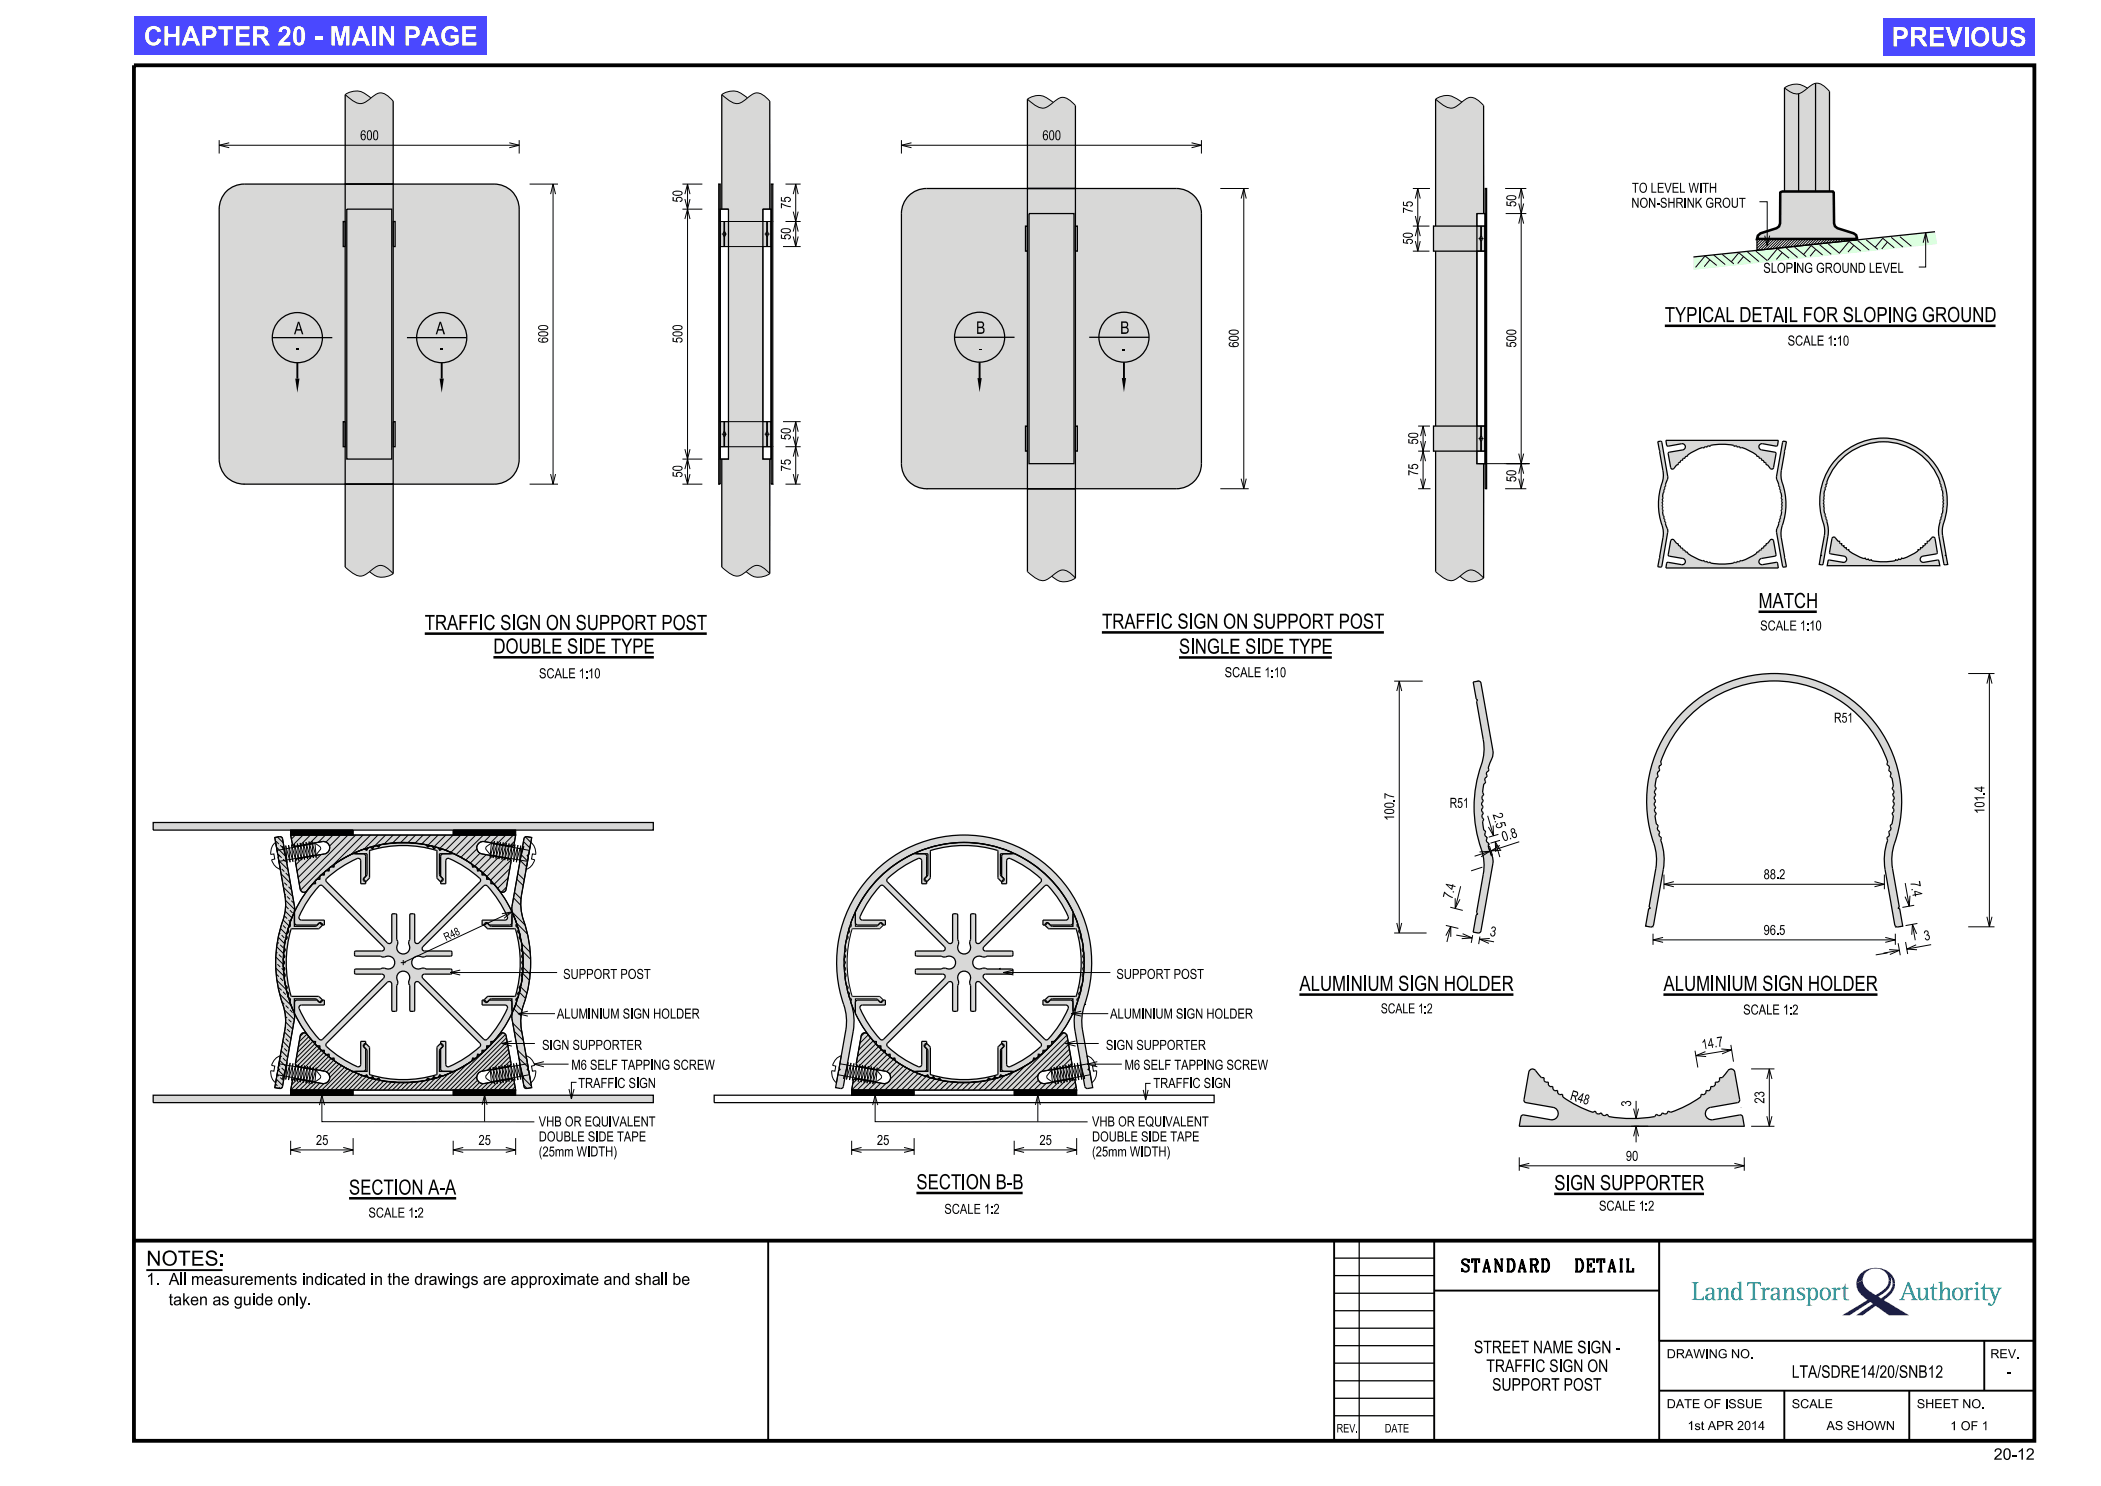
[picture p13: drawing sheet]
<svg xmlns="http://www.w3.org/2000/svg" width="420mm" height="297mm" viewBox="0 0 420 297" stroke-linecap="round" stroke-linejoin="round" font-family="sans-serif">
<defs><g id="words">
<g font-size="3.8" fill="#fff">
<text x="28.7" y="9.1">CHAPTER 20 - MAIN PAGE</text>
<text x="378.1" y="9.3">PREVIOUS</text>
</g>
<g font-size="3">
<text x="332.8" y="64.4">TYPICAL DETAIL FOR SLOPING GROUND</text>
<text x="84.9" y="125.9">TRAFFIC SIGN ON SUPPORT POST</text>
<text x="220.3" y="125.7">TRAFFIC SIGN ON SUPPORT POST</text>
<text x="351.5" y="121.5">MATCH</text>
<text x="98.6" y="130.6">DOUBLE SIDE TYPE</text>
<text x="235.7" y="130.7">SINGLE SIDE TYPE</text>
<text x="259.8" y="198">ALUMINIUM SIGN HOLDER</text>
<text x="332.5" y="198">ALUMINIUM SIGN HOLDER</text>
<text x="69.8" y="238.8">SECTION A-A</text>
<text x="183.2" y="237.7">SECTION B-B</text>
<text x="310.7" y="237.9">SIGN SUPPORTER</text>
<text x="29.3" y="253">NOTES:</text>
</g>
<g font-size="2.5">
<text x="58.8" y="66.8">A</text>
<text x="87.1" y="66.8">A</text>
<text x="195.1" y="66.7">B</text>
<text x="223.9" y="66.7">B</text>
<text x="292.3" y="254.2">STANDARD</text>
<text x="313.9" y="254.2">DETAIL</text>
<text x="294.7" y="270.5">STREET NAME SIGN -</text>
<text x="297.1" y="274.2">TRAFFIC SIGN ON</text>
<text x="358.2" y="275.4">LTA/SDRE14/20/SNB12</text>
<text x="401.2" y="275.4">-</text>
<text x="298.3" y="278">SUPPORT POST</text>
</g>
<g font-size="2.4">
<text x="29.3" y="256.8">1.</text>
<text x="33.8" y="256.8">All measurements indicated in the drawings are approximate and shall be</text>
<text x="33.9" y="260.9">taken as guide only.</text>
</g>
<text font-size="2.3" x="398.5" y="291.8">20-12</text>
<g font-size="2">
<text x="72" y="28">600</text>
<text x="208.4" y="28">600</text>
<text x="326.1" y="41.5">NON-SHRINK GROUT</text>
<text x="326.2" y="38.5">TO LEVEL WITH</text>
<text x="352.5" y="54.5">SLOPING GROUND LEVEL</text>
<text x="357.4" y="69.1">SCALE 1:10</text>
<text x="351.9" y="126">SCALE 1:10</text>
<text x="107.7" y="135.6">SCALE 1:10</text>
<text x="244.8" y="135.3">SCALE 1:10</text>
<text x="366.6" y="144.4">R51</text>
<text x="289.8" y="161.5">R51</text>
<text x="298.4" y="162.8" transform="rotate(74 298.4 162.8)">2.5</text>
<text x="300.5" y="168.2" transform="rotate(-18 300.5 168.2)">0.8</text>
<text x="290.3" y="179.8" transform="rotate(-76 290.3 179.8)">7.4</text>
<text x="352.6" y="175.7">88.2</text>
<text x="381.8" y="176.3" transform="rotate(80 381.8 176.3)">7.4</text>
<text x="297.7" y="187.1" transform="rotate(10 297.7 187.1)">3</text>
<text x="352.5" y="186.9">96.5</text>
<text x="384.8" y="188" transform="rotate(-10 384.8 188)">3</text>
<text x="112.6" y="195.7">SUPPORT POST</text>
<text x="223.2" y="195.7">SUPPORT POST</text>
<text x="111.3" y="203.6">ALUMINIUM SIGN HOLDER</text>
<text x="221.9" y="203.6">ALUMINIUM SIGN HOLDER</text>
<text x="276" y="202.5">SCALE 1:2</text>
<text x="348.5" y="202.8">SCALE 1:2</text>
<text x="108.4" y="209.8">SIGN SUPPORTER</text>
<text x="221.1" y="209.8">SIGN SUPPORTER</text>
<text x="340.3" y="209.8" transform="rotate(-9 340.3 209.8)">14.7</text>
<text x="114.2" y="213.8">M6 SELF TAPPING SCREW</text>
<text x="224.8" y="213.8">M6 SELF TAPPING SCREW</text>
<text x="115.6" y="217.5">TRAFFIC SIGN</text>
<text x="230.6" y="217.5">TRAFFIC SIGN</text>
<text x="313.8" y="219.8" transform="rotate(16 313.8 219.8)">R48</text>
<text x="107.7" y="225.1">VHB OR EQUIVALENT</text>
<text x="218.3" y="225.1">VHB OR EQUIVALENT</text>
<text x="63.2" y="228.8">25</text>
<text x="95.7" y="228.8">25</text>
<text x="107.7" y="231.1">(25mm WIDTH)</text>
<text x="107.7" y="228.1">DOUBLE SIDE TAPE</text>
<text x="175.3" y="228.8">25</text>
<text x="207.8" y="228.8">25</text>
<text x="218.3" y="231.1">(25mm WIDTH)</text>
<text x="218.3" y="228.1">DOUBLE SIDE TAPE</text>
<text x="325" y="232">90</text>
<text x="73.7" y="243.4">SCALE 1:2</text>
<text x="188.8" y="242.6">SCALE 1:2</text>
<text x="319.6" y="242">SCALE 1:2</text>
</g>
<g font-size="1.8">
<text x="333.2" y="271.5">DRAWING NO.</text>
<text x="397.9" y="271.5">REV.</text>
<text x="333.2" y="281.5">DATE OF ISSUE</text>
<text x="358.2" y="281.5">SCALE</text>
<text x="383.2" y="281.5">SHEET NO.</text>
<text x="337.3" y="285.8">1st APR 2014</text>
<text x="365.1" y="285.8">AS SHOWN</text>
<text x="389.9" y="285.9">1 OF 1</text>
</g>
<g font-size="1.7">
<text x="267.2" y="286.3">REV.</text>
<text x="276.8" y="286.3">DATE</text>
</g>
<g font-size="1.6">
<text x="278.7" y="159.7" transform="rotate(-90 278.7 159.7)">7</text>
<text x="396.7" y="158.3" transform="rotate(-90 396.7 158.3)">4</text>
<text x="89.1" y="188.1" transform="rotate(-25 89.1 188.1)">R48</text>
</g>
</g></defs>
<g fill="#d8d8d7">
<path d="M78.6 36.8h20.2a4.9 4.9 0 0 1 5 5v50a4.9 4.9 0 0 1-5 5h-20.2v-7.5h.4v-5h-.4v-35h.4v-5h-.4z" fill-rule="evenodd"/>
<path d="M45.3 38.2a5.1 5.1 0 0 1 3.5-1.4h20.2v7.5h-.4v5h.4v35h-.4v5h.4v7.5h-20.2a4.9 4.9 0 0 1-5-5v-50a5.1 5.1 0 0 1 1.5-3.6z" fill-rule="evenodd"/>
<path d="M215 37.7h20.2a5 5 0 0 1 5 5v50a5 5 0 0 1-5 5h-20.2v-7.5h.4v-5h-.4v-35h.4v-5h-.4z" fill-rule="evenodd"/>
<path d="M181.6 39.2a4.9 4.9 0 0 1 3.6-1.5h20.2v7.5h-.4v5h.4v35h-.4v5h.4v7.5h-20.2a5 5 0 0 1-5-5v-50a5.1 5.1 0 0 1 1.4-3.5z" fill-rule="evenodd"/>
<path d="M356.1 38.3l10.5 .2v6.2l.2 .5 .5 .4 3.3 1 .5 .4 .1 .8h-20l.2-.7 .5-.5 3.2-1 .5-.3 .2-.6z" fill-rule="evenodd"/>
<path d="M362.9 16.6a3.4 3.4 0 0 1 2.8 1.7v20h-2.8z" fill-rule="evenodd"/>
<path d="M359.6 18.7l.6-.2 1.8-1.4 .9-.5v21.7h-3.3z" fill-rule="evenodd"/>
<path d="M356.7 17.6l1 .7a2.48 2.48 0 0 0 1.9 .4v19.6h-2.9z" fill-rule="evenodd"/>
<path d="M356.7 17.6a3.8 3.8 0 0 1 4.6 0 2.67 2.67 0 0 1-4.1 .3z" fill-rule="evenodd"/>
<path d="M287 19.8l1.2 1a2.34 2.34 0 0 0 3.5 0l.7-.5a2.09 2.09 0 0 1 3.3-.1l.9 .9 .3 21.6h-1.7v2.5h-8.2z" fill-rule="evenodd"/>
<path d="M287 50.2h8.2v35h-8.2z" fill-rule="evenodd"/>
<path d="M287 90.2h8.2v2.5h1.7l-.3 22.8-.5-.5a2.36 2.36 0 0 0-3-.8l-.3 .2a5.7 5.7 0 0 1-2.8 1.7l-1.3-.5-1.7-1.3z" fill-rule="evenodd"/>
<path d="M331.4 88.3l.6-.1 .2 .2 1.2 7-.1 .5a1.45 1.45 0 0 0-.3 1.3l-.2 .1v.4l-.2 .4 .1 .1-.2 .3-.1 .8 .1 .3-.2 .3 .1 .2-.1 .2 .1 .4-.1 .5 .1 .3-.1 .1 .2 .4a.98 .98 0 0 0 .1 1.2v.4l.2 .3-.1 .2 .3 .4-.1 .2 .5 1.5-1.2 7-.2 .2-.6-.1 .3-1.7 .2-.1-.1-.2 .6-3.8a5.9 5.9 0 0 0-.4-3.4 14.4 14.4 0 0 1 .5-8.5v-1.2l-.7-4.2 .1-.1-.2-.1z" fill-rule="evenodd"/>
<path d="M333 88h22.5l-.1 1-.3 .2-2.7-.5a.63 .63 0 0 0-.8 .5 .63 .63 0 0 0 .5 .7l2.9 .6-.5 2.9a.43 .43 0 0 1-.4 .4 .43 .43 0 0 1-.4-.4l-.4-.5h-.3l.1-.3-.2-.2h-.3l-.1-.4h-.4v-.3l-.4-.1-.2-.4h-.3v-.3l-1.9-1-1.1-.5-.3 .2-.3-.3-.3 .1-.3-.3-.3 .1-.1-.2-1.9-.2-2.8 .2-.1 .2-.2-.1-.4 .3-.3-.1-.3 .3-.2-.2-.8 .3-2.2 1.2-.1 .3h-.3l-.2 .4-.4 .1v.3h-.4l-.1 .4-.4 .2v.3l-.4 .1a1.13 1.13 0 0 1-1 .7l-.1-.3-.5-2.9 2.9-.6a.63 .63 0 0 0 .5-.7 .63 .63 0 0 0-.7-.5l-2.8 .5-.2-.2z" fill-rule="evenodd"/>
<path d="M334.2 107.8a1.39 1.39 0 0 1 1 .9h.3l.1 .3 .3 .1v.3l.2 .2 .3-.1v.3l.4 .2 .2 .3h.3l.1 .3 1.8 1.1 1.2 .4 .2-.1 .4 .3 .2-.1 .1 .2 .5-.1 .1 .2 2.4 .2 2.3-.2 .1-.2 .5 .1 .1-.2 .3 .1 .3-.3 .3 .1 1.1-.4 1.9-1.1v-.3h.3l.2-.3 .4-.2v-.3l.3 .1 .2-.2v-.3h.3l.2-.2-.1-.2h.3l.2-.3a.68 .68 0 0 1 1-.4l.5 3.1-2.9 .5a.63 .63 0 0 0-.5 .7 .63 .63 0 0 0 .8 .6l2.8-.5 .2 .2 .1 .9h-22.5l.2-.9 .2-.2 2.8 .5a.63 .63 0 0 0 .7-.5 .63 .63 0 0 0-.5-.8l-2.9-.5 .5-3z" fill-rule="evenodd"/>
<path d="M356.4 88.2l.7 .1-.3 1.7-.1 .1 .1 .1-.7 3.8a5.7 5.7 0 0 0 .5 3.5 13.9 13.9 0 0 1-.5 8.4l-.1 1.3 .8 4.1-.1 .2 .1 .1 .3 1.7h-.5l-.3-.1-1.2-7 .1-.5a1.38 1.38 0 0 0 .4-1.3l.2-.3-.1-.2 .2-.4v-.3a1.03 1.03 0 0 0 .2-1.3l.1-.1-.1-.5 .2-.2-.2-.2 .2-.3-.2-.4 .1-.4-.1-.2 .1-.4-.2-.7-.2-.3 .1-.2-.2-.3 .1-.2-.2-.3v-.3l-.5-1.5z" fill-rule="evenodd"/>
<path d="M367.5 91.3a12.8 12.8 0 0 1 16-1.6 12.8 12.8 0 0 1 4.9 15.3l-.1 1v1l.7 3.8-.1 .2 .1 .1 .4 1.7-.6 .1-.2-.2-1-5.5a5.8 5.8 0 0 1 .2-3v-.3l.3-.3-.1-.3 .2-.1-.1-.4a1.38 1.38 0 0 0 .2-1.2l.2-.3-.1-.4 .1-.2-.1-.3 .1-.3-.1-.3 .1-.5-.2-.2a1.43 1.43 0 0 0-.2-1.3l.1-.4-.2-.1 .1-.3-.3-.3a11.9 11.9 0 0 0-11.2-8.4 11.9 11.9 0 0 0-11.4 8.1v.3l-.2 .2 .1 .3-.3 .4 .1 .2a1.36 1.36 0 0 0-.2 1.3l-.1 .2 .1 .5-.2 .1 .1 .3-.1 .5 .2 .2-.1 .4 .1 .3a1.14 1.14 0 0 0 .2 1.3l-.1 .1 .3 .4-.1 .4 .2 .2v.2l.2 1 .1 1.5-1 6-.3 .2-.5-.1 .3-1.7 .1-.1-.1-.2 .7-3.8v-1.5a14 14 0 0 1-.4-8.7 12.8 12.8 0 0 1 3.2-5.5z" fill-rule="evenodd"/>
<path d="M366.4 107.4h.4l1.9 2a12.2 12.2 0 0 0 17.7-2.1l.4 .3 .5 2.9-.2 .2-2.7 .5a.63 .63 0 0 0-.5 .7 .63 .63 0 0 0 .7 .5l2.8-.5 .2 .2 .2 1h-22.5l.1-1 .3-.2 2.7 .5a.63 .63 0 0 0 .7-.5 .63 .63 0 0 0-.4-.7l-2.9-.6 .4-3z" fill-rule="evenodd"/>
<path d="M205.4 97.7h9.6v17.8l-.5-.5a2.36 2.36 0 0 0-3-.8l-.4 .2a5.4 5.4 0 0 1-2.7 1.7l-1.3-.5-1.7-1.3z" fill-rule="evenodd"/>
<path d="M205.4 37.7h9.6v60h-9.6z" fill-rule="evenodd"/>
<path d="M205.4 19.8l1.2 1a2.34 2.34 0 0 0 3.5 0l.4-.3a2.34 2.34 0 0 1 3.5-.3l1 .9v16.6h-9.6z" fill-rule="evenodd"/>
<path d="M205.4 19.8a3.5 3.5 0 0 1 4.5 .2l.6 .4v.1a2.52 2.52 0 0 1-4.1 .2z" fill-rule="evenodd"/>
</g>
<path d="M205.2 45.2v5M215.2 45.2v5M205.2 85.2v5M215.2 85.2v5" fill="none" stroke="#d8d8d7" stroke-width=".39"/>
<g fill="#d8d8d7">
<path d="M286.6 45.2h8.6v5h-8.6z" fill-rule="evenodd"/>
<path d="M286.6 85.2h8.6v5h-8.6z" fill-rule="evenodd"/>
<path d="M295.2 85.2h.9l-.1 2-.2 .5 .2 .5 .1 2h-.9z" fill-rule="evenodd"/>
<path d="M296.1 85.2h.8l-.1 5h-.7v-2l.2-.5-.2-.5z" fill-rule="evenodd"/>
<path d="M296.1 45.2h.7l.1 5h-.8v-2l.2-.5-.2-.5z" fill-rule="evenodd"/>
<path d="M295.2 45.2h.8v2l-.2 .5 .2 .5 .1 2h-.9z" fill-rule="evenodd"/>
<path d="M296.9 37.7h.3v60h-.3z" fill-rule="evenodd"/>
<path d="M291.9 115.1a4.2 4.2 0 0 1 2.4-1.2 4 4 0 0 1 2.3 1.6 3.5 3.5 0 0 1-4.7-.4z" fill-rule="evenodd"/>
<path d="M287 19.8a3.7 3.7 0 0 1 4.6 .2l.6 .4a4.3 4.3 0 0 1-2.2 1.2l-1.3-.5z" fill-rule="evenodd"/>
<path d="M210.3 115.1l.2-.1a2.48 2.48 0 0 1 4 0l.5 .5a3.5 3.5 0 0 1-4.7-.4z" fill-rule="evenodd"/>
<path d="M144.3 18.9l1.2 1a2.35 2.35 0 0 0 3.5 0 3 3 0 0 1 3-1.2l.9 .6 1 .9 .3 21.6h-1.7v2.5h-6.9v-2.5h-1.3z" fill-rule="evenodd"/>
<path d="M145.6 89.3h6.9v2.5h1.7l-.3 22.8-.5-.4a2.37 2.37 0 0 0-3-.9l-.4 .2a5.3 5.3 0 0 1-2.7 1.6 5.6 5.6 0 0 1-3-1.8v-21.5h1.3z" fill-rule="evenodd"/>
<path d="M149.1 114.3a4.1 4.1 0 0 1 2.4-1.3 4.2 4.2 0 0 1 2.4 1.6 3.5 3.5 0 0 1-4.8-.3z" fill-rule="evenodd"/>
<path d="M143.7 36.8h.3v60h-.3z" fill-rule="evenodd"/>
<path d="M154.2 36.8h.3v60h-.3z" fill-rule="evenodd"/>
<path d="M145.6 49.3h6.9v35h-6.9z" fill-rule="evenodd"/>
<path d="M145.6 44.3h6.9v5h-6.9z" fill-rule="evenodd"/>
<path d="M145.6 84.3h6.9v5h-6.9z" fill-rule="evenodd"/>
<path d="M144.9 84.3h.7v5h-.8l.1-2 .1-.5-.1-.5z" fill-rule="evenodd"/>
<path d="M144 84.3h.9l-.2 2-.1 .5 .1 .5 .1 2h-.8z" fill-rule="evenodd"/>
<path d="M152.5 84.3h.8v2l-.2 .5 .2 .5 .1 2h-.9z" fill-rule="evenodd"/>
<path d="M153.3 84.3h.9v5h-.8v-2l.2-.5-.2-.5z" fill-rule="evenodd"/>
<path d="M153.4 44.3h.8v5h-.9l.1-2 .2-.5-.2-.5z" fill-rule="evenodd"/>
<path d="M152.5 44.3h.9l-.1 2-.2 .5 .2 .5v2h-.8z" fill-rule="evenodd"/>
<path d="M144.8 44.3h.8v5h-.7v-2l.1-.5-.1-.5z" fill-rule="evenodd"/>
<path d="M144 44.3h.8l-.1 2-.1 .5 .1 .5 .2 2h-.9z" fill-rule="evenodd"/>
<path d="M69 18.9l1.2 1a2.52 2.52 0 0 0 3.9-.3 2.35 2.35 0 0 1 3.6-.3l.9 .9v16.6h-9.6z" fill-rule="evenodd"/>
<path d="M69 36.8h9.6v60h-9.6z" fill-rule="evenodd"/>
</g>
<path d="M68.8 44.3v5M78.8 44.3v5M68.8 84.3v5M78.8 84.3v5" fill="none" stroke="#d8d8d7" stroke-width=".39"/>
<g fill="#d8d8d7">
<path d="M69 96.8h9.6v17.8l-.5-.4a2.35 2.35 0 0 0-3-.9l-.3 .2a5 5 0 0 1-2.8 1.6 5.6 5.6 0 0 1-3-1.8z" fill-rule="evenodd"/>
<path d="M73.9 114.3a3.9 3.9 0 0 1 2.4-1.3 4.2 4.2 0 0 1 2.3 1.6 3.5 3.5 0 0 1-4.7-.3z" fill-rule="evenodd"/>
<path d="M144.3 18.9a3.5 3.5 0 0 1 4.5 .2l.6 .5a2.54 2.54 0 0 1-3.1 .8z" fill-rule="evenodd"/>
<path d="M69 18.9a3.5 3.5 0 0 1 4.6 .2l.6 .5a4.2 4.2 0 0 1-2.2 1.1 5.6 5.6 0 0 1-3-1.8z" fill-rule="evenodd"/>
</g>
<path d="M338.5 51.4l48.3-5.1 .4 2.5-48.7 5.1z" fill="#daffde"/>
<path d="M71 170.4a23.4 23.4 0 0 1 19.2 0l-.1 .2h-2.3v4.1l.8 1.2a.43 .43 0 0 1-.6 .3l-.7-.8v-5.3a21.2 21.2 0 0 0-12.2-.4l-1.2 .3v5.4l-.9 .8a.42 .42 0 0 1-.3-.6l.7-.9v-4.1h-2.2z" fill="none" stroke="#d8d8d7" stroke-width=".2"/>
<g fill="#d8d8d7">
<path d="M64.1 175l2.3-1.9 2.5-1.6a5 5 0 0 1 3.7-.9l.4 .2 .1 .3v4.1l-.4 .4 .4 .5v.5h-1v-4.7l-.2-.3-.3-.1a21.2 21.2 0 0 0-6.4 4.2l.1 .6 12.4 12.3 .5-.1 .1-.4v-5.3l.2-.2 .7 .1 .1 5.1a1.3 1.3 0 0 1 0 1.5 1.3 1.3 0 0 0 1.6 1.3 1.3 1.3 0 0 0 .8-1.9v-.6l.2-.3 .1-5.1 .7-.1 .2 .3v5.2l.2 .4 .5 .1 12.3-12.3 .1-.6a19 19 0 0 0-6.5-4.1l-.4 .3v4.7h-1v-.5l.4-.5-.4-.5v-4.1l.5-.4h2.1a24 24 0 0 1 11.6 11.6v2.2l-.3 .5h-4.1l-.5-.4-.6 .4h-.4v-1h4.6l.3-.1 .1-.3a15.8 15.8 0 0 0-2.9-5.2l-1.1-1.2a.51 .51 0 0 0-.7 0l-12.3 12.4 .1 .4 .4 .2h5.2l.2 .1v.8l-5.1 .1-.4 .2-.8-.1a1.31 1.31 0 0 0-1.7 1.3 1.31 1.31 0 0 0 2 1h.5l.4 .2h5.1v.7l-.1 .3h-5.4l-.4 .3v.4l12.3 12.3 .6 .1a21 21 0 0 0 4.1-6.4l-.1-.4-.3-.1h-4.6v-1h.4l.6 .4 .5-.4h4l.3 .1 .1 .4a5.5 5.5 0 0 1-1.1 4.2 24 24 0 0 1-10.5 9.5h-2.1l-.5-.3v-4.1l.4-.6-.4-.4v-.6h1v4.7l.4 .4a3 3 0 0 0 1.8-.7 20.7 20.7 0 0 0 4.7-3.4l-.1-.6-12.4-12.3-.5 .1-.1 .4v5.3l-.2 .1h-.7l-.1-5.1a1.56 1.56 0 0 1 0-1.6 1.29 1.29 0 0 0-1.6-1.3 1.29 1.29 0 0 0-.8 2v.5l-.2 .4-.1 5.1h-.6l-.3-.1v-5.3l-.2-.4-.5-.1-12.4 12.4v.5a19.3 19.3 0 0 0 6.5 4.1l.4-.4v-4.7h1v.5l-.4 .5 .4 .6-.1 4.2-.4 .2h-2.2a24.1 24.1 0 0 1-11.5-11.6v-2.1l.3-.5h4.2l.5 .4 .4-.4h.5v1h-4.5l-.5 .4a18.6 18.6 0 0 0 4.1 6.5l.6-.1 12.3-12.4v-.3l-.5-.3h-5.2l-.2-.2v-.8h5.2a1.45 1.45 0 0 1 1.4 0 1.31 1.31 0 0 0 1.4-1.6 1.31 1.31 0 0 0-2-.8h-.6l-.2-.2-5.2-.1v-.7l.1-.2h5.5l.3-.3v-.2l-.1-.4-12.2-12.1-.6-.1a18.6 18.6 0 0 0-4.1 6.5l.5 .4h4.5v1h-.5l-.4-.4-.5 .4h-4.1l-.3-.2-.1-.3v-2.2l.8-1.5 1.9-3z" fill-rule="evenodd"/>
<path d="M58.1 166.9h45l-.3 1.9-.4 .3-5.6-.9a1.25 1.25 0 0 0-1.5 1 1.25 1.25 0 0 0 1 1.5l5.4 .9 .4 .2 .1 .4-1 5.5a.8 .8 0 0 1-.8 .7 .8 .8 0 0 1-.8-.6l-.9-1.2h-.6l.1-.6-.3-.3h-.6v-.5l-.4-.4-.5 .1v-.6l-.4-.3-.5 .1-.2-.7-.3-.2-.5 .1-.1-.5a23.9 23.9 0 0 0-6-3.1l-.5 .2-.3-.5-.4-.1-.5 .3-.3-.5-.4-.1-.5 .3-.3-.5a26.9 26.9 0 0 0-9.2 0l-.3 .5-.5-.3-.4 .1-.3 .5-.5-.3-.4 .1-.3 .5-.5-.2a24.1 24.1 0 0 0-6 3.1l-.1 .5-.5-.1-.4 .3v.6l-.6-.1-.4 .3v.6l-.6-.1-.3 .4v.5h-.5l-.4 .3 .1 .6h-.6l-.9 1.2a.81 .81 0 0 1-.8 .5 .81 .81 0 0 1-.8-.6l-.9-5.5a.5 .5 0 0 1 .3-.6l5.5-.9a1.25 1.25 0 0 0 1-1.5 1.25 1.25 0 0 0-1.4-1l-5.5 1a.44 .44 0 0 1-.5-.4z" fill-rule="evenodd"/>
<path d="M60.2 206.7a.82 .82 0 0 1 1.4 .3l.9 1.1 .6 .1-.1 .5 .4 .4h.5v.5l.3 .3h.6v.6l.4 .3 .6-.1 .1 .7 .3 .2 .5-.1 .1 .5a24.1 24.1 0 0 0 6 3.1l.5-.3 .3 .5 .4 .2 .5-.3 .3 .4 .4 .2 .5-.3 .3 .4a26.9 26.9 0 0 0 9.2 0l.3-.4 .5 .3 .4-.2 .3-.4 .5 .3 .4-.2 .3-.5 .5 .3a23.9 23.9 0 0 0 6-3.1l.1-.5 .5 .1 .3-.2 .2-.7 .5 .1 .4-.3v-.6h.5l.3-.2 .1-.6h.6l.3-.4-.1-.5 .6-.1 .9-1.1a.8 .8 0 0 1 .8-.6 .8 .8 0 0 1 .8 .6l1 5.5-.1 .4-.4 .2-5.4 1a1.25 1.25 0 0 0-1 1.4 1.25 1.25 0 0 0 1.5 1.1l5.6-1 .3 .2 .4 2.1h-45l.4-2.1 .4-.2 5.6 1a1.25 1.25 0 0 0 1.4-1.1 1.25 1.25 0 0 0-1-1.4l-5.5-1-.3-.2v-.4l.9-5.5z" fill-rule="evenodd"/>
</g>
<path d="M56.9 192.5h.1" fill="none" stroke="#d8d8d7" stroke-width=".2"/>
<g fill="#d8d8d7">
<path d="M30.6 218.9h100v1.5h-100z"/>
<path d="M30.6 164.4h100v1.5h-100z"/>
<path d="M54.9 167.4l1.3-.2 .3 .4 2.4 13.6a4.3 4.3 0 0 1-.7 2.6 1.21 1.21 0 0 0-.2 1.3 .84 .84 0 0 0-.3 1.1l-.1 .1a.82 .82 0 0 0-.2 1.2 2.45 2.45 0 0 0-.6 2l.2 .4a.7 .7 0 0 0-.1 1.1v.2a.7 .7 0 0 0 0 1.1v.2a.7 .7 0 0 0 0 1.1 .72 .72 0 0 0 .1 1.1v.2a2.76 2.76 0 0 0 0 2.1l.4 .3a.92 .92 0 0 0 .3 1.2v.1a.74 .74 0 0 0 .3 1.1 2.53 2.53 0 0 0 .5 2l.3 .8 .1 1.1-2.4 13.5a.49 .49 0 0 1-.6 .5l-1-.2 .6-3.4 .3-.2-.2-.3 1.3-7.7a10.5 10.5 0 0 0-.7-5.9 25.6 25.6 0 0 1 .6-16.6l.3-2.2-.1-1.4-1.4-8.4 .2-.3-.3-.2z" fill-rule="evenodd"/>
<path d="M104.8 167.4l.5-.2 1 .2-.6 3.4-.3 .2 .2 .3-1.4 7.6a10.9 10.9 0 0 0 .8 6 26.1 26.1 0 0 1-.5 16.6l-.3 1.4v2.2l1.4 8.4-.2 .3 .3 .2 .6 3.4-1.2 .1-.4-.4-2.4-13.5a3.9 3.9 0 0 1 .7-2.6 1.12 1.12 0 0 0 .2-1.3 .77 .77 0 0 0 .3-1.2h.1a.73 .73 0 0 0 .2-1.1v-.1a2.64 2.64 0 0 0 .6-2l-.2-.4a.77 .77 0 0 0 .1-1.2v-.1a.7 .7 0 0 0 .1-1.1v-.3l.2-.2v-.5l-.3-.2v-.2a.77 .77 0 0 0-.1-1.1v-.1a2.61 2.61 0 0 0-.1-2.1l-.2-.2-.1-.2a.83 .83 0 0 0-.3-1.2 .7 .7 0 0 0-.3-1.1 2.58 2.58 0 0 0-.5-2l-.3-.8-.1-1.1z" fill-rule="evenodd"/>
<path d="M175.8 175.4l2.7-2.3 3-1.9 1.1-.6h2.1l.4 .2 .1 .3v4.1l-.4 .4 .4 .5v.5h-.9v-4.6l-.2-.3-.2-.1a2.99 2.99 0 0 0-1.8 .7 20.7 20.7 0 0 0-4.8 3.4l.1 .6 12.4 12.3 .5-.1 .1-.4v-5.3l.2-.2 .7 .1 .2 .2v4.9a1.51 1.51 0 0 1 0 1.5 1.3 1.3 0 0 0 1.5 1.3 1.3 1.3 0 0 0 .9-1.9v-.6l.1-.3 .1-5.1 .7-.1 .3 .3v5.4l.2 .3h.4l12.4-12.3 .1-.6a19.1 19.1 0 0 0-6.6-4.1l-.2 .1-.2 .3v4.6h-1v-.5l.5-.5-.5-.4 .1-4.2 .4-.4h2.2a24.4 24.4 0 0 1 11.6 11.6v2.2l-.3 .5h-4.2l-.5-.4-.5 .4h-.5v-1h4.6l.3-.1 .2-.3a2.97 2.97 0 0 0-.8-1.8 20.7 20.7 0 0 0-3.4-4.7l-.6 .1-12.3 12.4 .2 .4 .3 .2h5.2l.3 .2-.1 .7-5.1 .1a1.45 1.45 0 0 1-1.4 0 1.3 1.3 0 0 0-1.4 1.6 1.3 1.3 0 0 0 1.9 .8h.6l.3 .2h5.1l.1 .7-.3 .3h-5.3l-.3 .3v.4l12.2 12.3 .6 .1a18.8 18.8 0 0 0 4.2-6.5l-.2-.3-.3-.1h-4.6v-1h.5l.5 .4 .5-.4h4.2l.3 .5v2.1a24.4 24.4 0 0 1-11.6 11.6h-2.2l-.4-.3-.1-4.1 .5-.6-.5-.5v-.5h1v4.6l.2 .4 .2 .1a19.4 19.4 0 0 0 6.6-4.1l-.1-.6-12.4-12.3-.5 .1-.1 .4v5.2l-.3 .2h-.7l-.1-5.1a1.8 1.8 0 0 1 0-1.6 1.3 1.3 0 0 0-1.6-1.3 1.3 1.3 0 0 0-.8 2v.5l-.1 .4v4.9l-.2 .2h-.6l-.2-.1-.1-5.3-.2-.4-.5-.1-12.3 12.3-.1 .6a19.1 19.1 0 0 0 6.6 4.1l.2-.1 .2-.4v-4.6h.9v.5l-.4 .5 .4 .6v4.1l-.5 .3h-2.1a24 24 0 0 1-11.6-11.6v-2.1l.3-.5h4.2l.5 .4 .5-.4h.5v1h-4.6l-.3 .1-.2 .3a2.97 2.97 0 0 0 .8 1.7 21.2 21.2 0 0 0 3.4 4.8l.5-.1 12.3-12.4-.1-.5-.3-.1h-5.3l-.2-.3 .1-.7h5.1a1.51 1.51 0 0 1 1.4 0 1.3 1.3 0 0 0 1.4-1.6 1.3 1.3 0 0 0-1.9-.8h-.6l-.3-.2-5.1-.1-.1-.7 .1-.2h5.5l.3-.3v-.4l-12.3-12.3-.5-.1a19 19 0 0 0-4.2 6.5l.2 .3 .3 .1h4.6v1h-.5l-.5-.4-.5 .4h-4.1l-.3-.2-.1-.3v-2.2l.5-1 1.9-3z" fill-rule="evenodd"/>
<path d="M174.6 174.5a25.5 25.5 0 0 1 31.9-3.5 25.5 25.5 0 0 1 10.1 30.5l-.3 1.4v2.2l1.4 8.4-.2 .3 .3 .2 .6 3.4-1.2 .1-.3-.4-2.1-11.5a11.1 11.1 0 0 1 .6-5.4l-.1-.3v-.2a.69 .69 0 0 0 .4-1.1v-.1a.69 .69 0 0 0 .2-1.1l.1-.2a2.19 2.19 0 0 0 .5-1.6l.1-.3-.3-.3 .4-.9a.69 .69 0 0 1 0-1v-.2a.65 .65 0 0 1 0-1v-.3a.69 .69 0 0 1 0-1l-.1-.3-.2-.4a2.72 2.72 0 0 0-.1-2.1l-.4-.4a.79 .79 0 0 0-.2-1.2l.1-.6-.5-.7 .1-.3-.2-.5a24 24 0 0 0-22.8-15.7 24 24 0 0 0-22.4 16.2l.2 .3-.1 .2a.8 .8 0 0 0-.3 1.1 .83 .83 0 0 0-.3 1.2v.1a2.07 2.07 0 0 0-.6 1.7v.3l.3 .3-.4 .8a.7 .7 0 0 1 0 1l-.1 .3a.66 .66 0 0 1 0 1l.1 .2a.69 .69 0 0 1 0 1.1l.3 .7a2.32 2.32 0 0 0 0 1.8l.1 .3 .3 .2-.1 .6 .1 .4 .3 .3a.79 .79 0 0 0 .3 1.2l.1 .2-.2 .3a11.8 11.8 0 0 1 .6 5.9l-2 11-.2 .4-.4 .1-1-.2 .6-3.4 .3-.2-.2-.3 1.4-7.7a12.3 12.3 0 0 0-.9-6.5 25.4 25.4 0 0 1 6.4-24.8z" fill-rule="evenodd"/>
<path d="M172.3 206.7l.3-.2a.84 .84 0 0 1 1.1 .5l1 1.1 .5 .1v.5l.3 .4h.6v.5l.3 .3h.6v.6l.2 .2h.7v.6l.4 .3 .6-.1 .1 .5a23.5 23.5 0 0 0 6 3.1l.5-.3 .2 .5 .5 .2 .4-.3 .3 .4 .5 .2 .4-.3 .3 .4a26.9 26.9 0 0 0 9.2 0l.3-.4 .5 .3 .5-.2 .3-.4 .4 .3 .5-.2 .2-.5 .5 .3a23.5 23.5 0 0 0 6-3.1l.1-.5 .6 .1 .3-.3 .1-.6 .5 .1 .4-.3v-.6h.6l.3-.3v-.5h.6l.3-.4v-.5l.5-.1 1-1.1a.8 .8 0 0 1 .8-.6 .8 .8 0 0 1 .7 .6l1 5.7-.1 .2-.3 .2-5.4 1a1.26 1.26 0 0 0-1 1.5 1.26 1.26 0 0 0 1.4 1l5.4-1a.5 .5 0 0 1 .6 .4l.3 1.9h-44.9l.3-1.9 .2-.3 .3-.1 5.5 1a1.25 1.25 0 0 0 1.4-1.1 1.25 1.25 0 0 0-1-1.4l-5.4-1-.3-.2-.1-.4z" fill-rule="evenodd"/>
<path d="M183.2 170.4a23.4 23.4 0 0 1 19.1 0l-.1 .2h-2.2v4.2l.7 .8-.5 .6-.7-.7v-5.4a18.3 18.3 0 0 0-7.6-1.1 19.3 19.3 0 0 0-5.9 1.1v5.4l-.7 .7-.5-.6 .7-.8v-4.2h-2.2z" fill-rule="evenodd"/>
<path d="M209 184.9l.5-.4 .8 .6h4.2v-2.9l.3 .7a3.4 3.4 0 0 1 .5 2.2 .68 .68 0 0 1 .4 1.1 .8 .8 0 0 1 .2 1.2l.1 .1a2.86 2.86 0 0 1 .6 2l-.3 .3 .1 .2a.73 .73 0 0 1 0 1.1l.1 .1a.73 .73 0 0 1 0 1.1v.2l.2 .3v.4l-.3 .5a.73 .73 0 0 1 0 1.1v.1a2.72 2.72 0 0 1-.1 2.1l-.4 .4a.79 .79 0 0 1-.2 1.1v.1a.68 .68 0 0 1-.4 1.1v.2l.1 .3-.7 1.8-.2-.2v-2.2h-4.1l-.9 .7-.5-.5 .7-.7h5.3a21.3 21.3 0 0 0 .4-12.6l-.4-.9h-5.3l-.7-.6z" fill-rule="evenodd"/>
</g>
<path d="M169.4 198l.1 .2" fill="none" stroke="#d8d8d7" stroke-width=".2"/>
<g fill="#d8d8d7">
<path d="M170.8 182.8l.2 .1v2.2h4.1l.8-.6h.2l.4 .5-.7 .6h-5.3a20.8 20.8 0 0 0 0 13.5h5.3l.7 .7-.4 .5h-.2l-.7-.7h-4.2v2.3l-.2 .1-.2-.4a2.7 2.7 0 0 1-.5-1.9 .77 .77 0 0 1-.3-1.2 .68 .68 0 0 1-.3-1.1v-.1a2.34 2.34 0 0 1-.6-1.7l.2-.8a.68 .68 0 0 1-.1-1.1v-.1a.85 .85 0 0 1 0-1.1v-.2a.77 .77 0 0 1 0-1.1v-.1a.7 .7 0 0 1 .1-1.1v-.1a2.32 2.32 0 0 1 0-1.8l.4-.7a.81 .81 0 0 1 .3-1.2 .8 .8 0 0 1 .3-1.1 3.1 3.1 0 0 1 .6-2.2z" fill-rule="evenodd"/>
<path d="M184.8 208.8l.4-.3 .8 .8v5.4a22 22 0 0 0 13.5 .1v-5.5l.7-.8a.44 .44 0 0 1 .5 .7l-.7 .7v4.2h2.2l.1 .2a23.4 23.4 0 0 1-19.1 0l.1-.2h2.2v-4.1l-.8-.9z" fill-rule="evenodd"/>
<path d="M71.1 170.4a23.6 23.6 0 0 1 19.1 0l-.1 .2h-2.3v4.1l.1 .3 .6 .6-.4 .6-.7-.7-.1-5.4a21.7 21.7 0 0 0-13.4 0v5.3l-.7 .8-.5-.6 .6-.6 .1-.3v-4.1h-2.3z" fill-rule="evenodd"/>
<path d="M58.6 182.8l.2 .1v2.2h4.2l1-.7 .5 .4-.8 .8h-5.4a21 21 0 0 0-.7 11l.6 2.5h5.5l.8 .9-.5 .4-.9-.8h-4.3v2.2l-.2 .2a23.8 23.8 0 0 1 0-19.2z" fill-rule="evenodd"/>
<path d="M96.8 184.6l.5-.2 .8 .7h4.2v-2.2l.2-.1a22.7 22.7 0 0 1 0 19.2l-.2-.2v-2.2h-4.1l-.3 .2-.6 .6-.3-.1-.2-.3 .7-.9h5.4a20.9 20.9 0 0 0 .7-10.9l-.6-2.5-5.5-.1-.7-.7z" fill-rule="evenodd"/>
<path d="M72.7 208.8l.4-.2 .8 .8v5.3a21.9 21.9 0 0 0 13.4 .1l.1-5.5 .7-.8a.43 .43 0 0 1 .4 .7l-.5 .5-.2 .3v4.1h2.3l.1 .2a23.4 23.4 0 0 1-19.2 0l.2-.2h2.2v-4.1l-.7-.8z" fill-rule="evenodd"/>
<path d="M336.5 142.2a25.5 25.5 0 0 1 32-3.5 25.5 25.5 0 0 1 10 30.5l-.3 1.5v2.1l1.5 8.4-.2 .3 .3 .2 .6 3.4-1.3 .1-.3-.3-2-11.6a11.5 11.5 0 0 1 .6-5.4l-.2-.3 .1-.2a.78 .78 0 0 0 .3-1.1 .89 .89 0 0 0 .3-1.2 2.87 2.87 0 0 0 .6-2.1l-.3-.3 .1-.2a.69 .69 0 0 0 .1-1.1v-.1a.84 .84 0 0 0 0-1.2l.3-.4-.1-.3a.69 .69 0 0 1 0-1.1v-.3l-.3-.4a2.32 2.32 0 0 0 0-1.8l-.4-.7 .1-.4v-.3a.71 .71 0 0 1-.3-1l-.1-.3-.3-.2-.1-.3 .2-.3-.2-.5a24 24 0 0 0-22.8-15.7 24 24 0 0 0-22.4 16.2l.1 .3-.1 .3-.3 .2-.1 .3a.76 .76 0 0 1-.2 1v.8a2.3 2.3 0 0 0-.5 1.7l-.1 .3 .3 .3-.4 .8a.69 .69 0 0 1 0 1.1v.2a.72 .72 0 0 1 0 1v.3a.69 .69 0 0 1 0 1l.1 .3 .2 .4a2.72 2.72 0 0 0 .1 2.1l.3 .2 .1 .2a.79 .79 0 0 0 .2 1.2l-.1 .6 .5 .7-.1 .4a11.4 11.4 0 0 1 .5 5.8l-1.9 11.1-.3 .3-.3 .1-1-.2 .6-3.4 .3-.2-.2-.3 1.3-7.6a12.3 12.3 0 0 0-.9-6.6 25.4 25.4 0 0 1 6.4-24.8z" fill-rule="evenodd"/>
<path d="M294.5 136.3l1.1-.2 .2 .1 .3 .3 2.3 13.6a5.5 5.5 0 0 1-.8 3l-.1 .4 .1 .5a.79 .79 0 0 0-.3 1.1l-.1 .1a.79 .79 0 0 0-.2 1.1 2.64 2.64 0 0 0-.6 2.1l.2 .4a.69 .69 0 0 0-.1 1.1v.2a.68 .68 0 0 0-.1 1.1v.2a.7 .7 0 0 0 .1 1.1v.1a.76 .76 0 0 0 .1 1.2 2.83 2.83 0 0 0 0 2.1l.4 .3a.69 .69 0 0 0 .2 1.1l.1 .2a.75 .75 0 0 0 .3 1.1 2.5 2.5 0 0 0 .5 2l.3 .8v1.1l-2.3 13.6-.2 .2-.4 .2-1-.2 .6-3.4 .3-.2-.2-.3 1.3-7.7a10.2 10.2 0 0 0-.7-5.9 25.9 25.9 0 0 1 .6-16.9 9.6 9.6 0 0 0 .1-4.1l-1.3-7.6 .2-.3-.3-.2z" fill-rule="evenodd"/>
<path d="M305.8 213.9a.79 .79 0 0 1 1.3 .3l.4 .5a1.27 1.27 0 0 0 1.2 .7l-.1 .6 .4 .3h.5v.5l.3 .4h.6v.5l.2 .2 .2 .1 .6-.1v.6l.3 .2h.6l.1 .5 3.4 2.1 2.6 1 .5-.2 .3 .5h.2l.2 .1 .5-.3 .3 .5 .2 .1h.2l.5-.3 .3 .5 2 .2 2.6 .2 2.6-.2 2-.2 .3-.5 .5 .3h.2l.2-.1 .3-.5 .5 .3 .2-.1h.2l.3-.5 .5 .2 2.6-1 3.4-2.1 .1-.5 .5 .1 .2-.2 .2-.1 .1-.6h.6l.2-.2 .1-.5h.5l.4-.4v-.5h.5l.2-.2 .1-.1v-.6a1.24 1.24 0 0 0 1.2-.7l.4-.5a.79 .79 0 0 1 .7-.5 .79 .79 0 0 1 .8 .6l1 5.5-.1 .4-.4 .2-5.4 .9a1.25 1.25 0 0 0-1 1.5 1.25 1.25 0 0 0 1.5 1l5.4-1a.5 .5 0 0 1 .6 .4l.3 1.9h-45l.3-1.9a.5 .5 0 0 1 .6-.4l5.4 1a1.26 1.26 0 0 0 1.5-1 1.26 1.26 0 0 0-1-1.5l-5.5-.9-.3-.2v-.4l.9-5.5z" fill-rule="evenodd"/>
</g>
<path d="M26.8 13h379.9v275h-379.9zM26.8 248h379.9" fill="none" stroke="#000" stroke-width=".76" stroke-linecap="butt"/>
<path d="M153.6 248v40M266.7 248v40M286.7 257.9h45M286.7 248v40M331.7 248v40M331.7 268h75M331.7 278h75M356.7 278v10M381.7 278v10M396.7 268v10" fill="none" stroke="#000" stroke-width=".38"/>
<path d="M266.7 258.5h20M266.7 254.9h20M266.7 251.5h20M271.7 248v40M331.7 248h75v20h-75zM266.7 279.5h20M266.7 276h20M266.7 272.4h20M266.7 269h20M266.7 265.5h20M266.7 262h20M266.7 283h20" fill="none" stroke="#000" stroke-width=".25"/>
<g fill="#008c95">
<path d="M338.2 256.3h1.4l-.4 .2-.1 .2v2.9h1l.4-.5h.1v.8l-2.4-.1 .4-.3v-2.8z" fill-rule="evenodd"/>
<path d="M341.1 257.6l-.1 .1a.28 .28 0 0 0 .2 .4 .28 .28 0 0 0 .3-.4l.1-.2h.4l.2 .2 .1 .8h-.6a.71 .71 0 0 0-.8 .6 .71 .71 0 0 0 .5 .8 .71 .71 0 0 0 .9-.4l.1 .3 .3 .1a.16 .16 0 0 0 .2 .1 .16 .16 0 0 0 .1-.3l-.3-.1v-1.7l-.2-.4-.3-.2h-.7zM341.5 258.9l.8-.2v.4l-.3 .5-.2 .1-.3-.1-.2-.6z" fill-rule="evenodd"/>
<path d="M343.2 257.5l.8-.2v.8l.2-.4 .5-.4 .6 .1 .2 .5v1.6l.4 .3-1.2 .1 .4-.4v-1.6l-.2-.3h-.3l-.3 .3-.3 .6v1l.4 .3-1.2 .1 .4-.4v-1.8z" fill-rule="evenodd"/>
<path d="M347.3 256.3l.8-.2v3.3l.4 .3-.8 .2v-.4l-.2 .2-.4 .2a1.33 1.33 0 0 1-.8-2.2l.5-.4h.4l.5 .4v-1.1zM346.9 257.6l-.4 .8 .2 1.1a.61 .61 0 0 0 .8 0 .61 .61 0 0 0 .2-.7l-.2-1-.3-.3z" fill-rule="evenodd"/>
<path d="M349.3 256.3h2.7v.7h-.1l-.1-.3-.3-.2h-.7v2.9l.2 .3 .4 .1-1.6 .1 .4-.2 .2-.3v-2.9h-.7l-.3 .5h-.1z" fill-rule="evenodd"/>
<path d="M352 257.5l.8-.2v.6l.3-.5 .5-.1 .2 .4-.4 .1a.5 .5 0 0 0-.5 .1 .5 .5 0 0 0-.1 .6v1.1l.4 .2-1.2 .1 .4-.3v-1.9z" fill-rule="evenodd"/>
<path d="M354.1 257.6l.5-.3h.6l.4 .3 .1 2 .3 .1a.16 .16 0 0 1 0 .3 .16 .16 0 0 1-.3-.1h-.2l-.2-.4-.3 .3-.6 .1-.5-.4a.96 .96 0 0 1 1.2-1h.2v-.7l-.1-.2-.6-.1-.2 .6-.4-.1zM354.5 258.9l-.1 .2 .1 .4 .2 .2 .3-.1 .3-.4v-.5z" fill-rule="evenodd"/>
<path d="M356.3 257.5l.8-.2v.8l.4-.6 .9-.1 .2 .4v1.7l.4 .3-1.2 .1 .3-.4v-1.7v-.1l-.4-.1-.5 .5-.1 .4v1l.4 .4h-1.2l.4-.3v-1.9z" fill-rule="evenodd"/>
<path d="M359.4 257.5l.4-.2 .9 .1 .1 .6-.5-.5h-.4l-.3 .3 .2 .4 1 .6 .1 .5-.3 .4-.4 .2-1-.1v-.6l.6 .5h.4l.3-.3-.3-.5-.9-.6-.1-.5z" fill-rule="evenodd"/>
<path d="M361 257.5l.4 .2v3l-.4 .2h1.3l-.5-.3v-1.1l.5 .4h.4l.5-.3 .2-.6-.1-1.1a.82 .82 0 0 0-.7-.6 .82 .82 0 0 0-.8 .4v-.4zM362.1 257.7l.4-.2 .4 .3 .1 1.1-.2 .5a.53 .53 0 0 1-.7 .2 .53 .53 0 0 1-.2-.7v-.7z" fill-rule="evenodd"/>
<path d="M364.1 257.7l.5-.4 .7 .1 .5 .5 .2 .7h-.5l-.1-.7-.4-.4-.4 .1-.2 .2-.2 .8h-.4l.1-.6z" fill-rule="evenodd"/>
<path d="M363.8 258.6h.4l.1 .7 .4 .4h.4l.3-.3 .1-.8h.5v.2l-.4 .8-.4 .3h-.5l-.7-.4z" fill-rule="evenodd"/>
<path d="M366.1 257.5l.9-.2v.6l.3-.5 .5-.1 .1 .4-.3 .1a.5 .5 0 0 0-.5 .1 .5 .5 0 0 0-.1 .6v1l.4 .4h-1.3l.4-.2 .1-.3v-1.5z" fill-rule="evenodd"/>
<path d="M368.8 256.6h.1v.8h.6v.2h-.6l.1 1.9 .2 .2h.4v.2h-.7l-.4-.3v-2h-.3v-.2l.5-.3z" fill-rule="evenodd"/>
<path d="M381.4 256.2l-1.2 3.1-.6 .6h1.2l-.1-.2a.24 .24 0 0 1-.3-.1 .24 .24 0 0 1 .1-.3l.2-.6h1.4l.2 .7a.22 .22 0 0 1 0 .3 .22 .22 0 0 1-.2 0l-.1 .2h1.4l-.6-.5-1.2-3.2zM381.4 256.8l.6 1.6h-1.2z" fill-rule="evenodd"/>
<path d="M383 257.5l.9-.2v2l.2 .3h.3l.4-.3 .2-.6-.1-1-.4-.2 .8-.2v2.1l.5 .3-.8 .2-.1-.6-.4 .5h-.8l-.3-.6v-1.5z" fill-rule="evenodd"/>
<path d="M386.5 256.6h.1v.8h.7v.2h-.7v1.9l.3 .2h.4v.2h-.7a.54 .54 0 0 1-.4-.8v-1.5h-.4v-.2l.5-.2z" fill-rule="evenodd"/>
<path d="M387.5 256.3l.8-.2v2l.2-.5 .4-.3 .7 .2 .2 .4v1.6l.4 .4h-1.3l.5-.4v-1.6l-.3-.3-.4 .1-.4 .8v1l.4 .3-1.2 .1 .4-.4v-2.9z" fill-rule="evenodd"/>
<path d="M390.2 258.6h.5l.1 .8a.62 .62 0 0 0 .8 .3 .62 .62 0 0 0 .4-.8v-.3h.5l-.1 .5-.3 .5-.4 .3h-.6l-.6-.3-.2-.4z" fill-rule="evenodd"/>
<path d="M390.5 257.7l.6-.4 .7 .1 .5 .4 .2 .8h-.5l-.2-.8a.64 .64 0 0 0-.8-.2 .64 .64 0 0 0-.3 .8v.2h-.5l.1-.6z" fill-rule="evenodd"/>
<path d="M392.6 257.5l.8-.2v.6l.3-.5 .5-.1 .2 .4-.4 .1a.5 .5 0 0 0-.5 .1 .5 .5 0 0 0-.1 .6v1l.4 .4h-1.2l.4-.3v-1.9z" fill-rule="evenodd"/>
<path d="M394.6 257.5l.8-.2v2.3l.4 .3h-1.2l.4-.4v-1.7z" fill-rule="evenodd"/>
<path d="M396.6 256.6h.2v.8h1.2v.2h-1.2v1.8l.1 .3h.5v.2h-.7l-.4-.4v-1.9h-.4v-.2l.5-.2z" fill-rule="evenodd"/>
<path d="M397.4 257.4h1.2v.1a.25 .25 0 0 0-.3 .1 .25 .25 0 0 0 .1 .3l.5 1.3 .5-1.3a.24 .24 0 0 0 .1-.3 .24 .24 0 0 0-.3-.1v-.1h1l-.5 .4-1.2 2.9-.3 .2h-.5l-.3-.2 .1-.3 .4 .2a.25 .25 0 0 0 .3 .2 .25 .25 0 0 0 .2-.3l.2-.6-.8-2.2-.4-.1z" fill-rule="evenodd"/>
<circle cx="395.2" cy="256.5" r=".3"/>
</g>
<g fill="#171c8f">
<path d="M371.1 256.5l1.3-.6a3.5 3.5 0 0 0 2.2 2.7l.4 .3 .7-.5a3.1 3.1 0 0 0 1.9-2.5l.4 .2a3.7 3.7 0 0 1-2.2 2.9l-.3 .2 .5 .3 1-.7a3 3 0 0 0 1.3-2.2l.5-.1a4.1 4.1 0 0 1-2.2 3.4l5 3h-4l-2.6-1.9-2.6 1.9h-1.3l3.3-2.3-.5-.4-4.2 2.7h-1.4l5-3.1-.4-.3a3.7 3.7 0 0 1-1.8-3z" fill-rule="evenodd"/>
<path d="M371.9 254.6a4.2 4.2 0 0 1 6.8 1.2l.1 .7-.5 .1-.1-.8-.3-.6 .1 .9-.4-.2a2.63 2.63 0 0 0-2.6-2.4 2.63 2.63 0 0 0-2.6 2.4l-1.3 .6 .2-1z" fill-rule="evenodd"/>
</g>
<path d="M29.2 253.9h15.3" fill="none" stroke="#000" stroke-width=".38"/>
<g fill="#4a48ff">
<path d="M26.8 3.3h70.4v7.7h-70.4z"/>
<path d="M376.4 3.6h30.3v7.4h-30.3z"/>
</g>
<g fill="#000">
<path d="M59 75.7h.9l-.5 2.8zM87.9 75.7h.8l-.4 2.8zM195.4 75.6h.9l-.5 2.8zM224.3 75.6h.8l-.4 2.8zM199.8 193.7l.1-.1 .1 .1zM64.3 218.9h.3v.1zM98.3 217.9h.2v.1zM210.5 217.9h.2l-.1 .1zM216.8 200.8h.2z"/>
<path d="M98.8 36.7v.2z" fill-rule="evenodd"/>
<path d="M134.5 38.4a.6 .6 0 0 0 .1 .6 .6 .6 0 0 0 .6 .1h.6a.52 .52 0 0 0 .7-.4 .52 .52 0 0 0-.7-.6h-.7zM134.7 38.5a1.74 1.74 0 0 1 1.5 0v.1a1.2 1.2 0 0 1-1.6 0z" fill-rule="evenodd"/>
<path d="M143.6 36.7l.1 .2z" fill-rule="evenodd"/>
<path d="M235.1 37.6l.1 .1z" fill-rule="evenodd"/>
<path d="M296.8 37.6l.1 .1z" fill-rule="evenodd"/>
<path d="M297.1 37.6l.1 .1z" fill-rule="evenodd"/>
<path d="M43.8 41.8h.1z" fill-rule="evenodd"/>
<path d="M103.7 41.8h.2z" fill-rule="evenodd"/>
<path d="M134.4 39.4h.3v.6l.5 .1a.63 .63 0 0 1 .3-.8 .63 .63 0 0 1 .8 .3l.1 .5-.5 .3v-.2l.3-.2a.42 .42 0 0 0-.5-.5 .42 .42 0 0 0-.2 .7v.2l-1.1-.2z" fill-rule="evenodd"/>
<path d="M143.6 41.8h.1z" fill-rule="evenodd"/>
<path d="M144.2 41.8h.1z" fill-rule="evenodd"/>
<path d="M154.1 44.2l.1 .1z" fill-rule="evenodd"/>
<path d="M154.6 44.2l.1 .1z" fill-rule="evenodd"/>
<path d="M156.1 40.6l2 .6v.2l-1-.2-.8-.4v.8h-.2z" fill-rule="evenodd"/>
<path d="M156.2 45.8a.48 .48 0 0 0-.1 .6 .48 .48 0 0 0 .6 .2 1.06 1.06 0 0 0 1.4-.5 1.33 1.33 0 0 0-1.7-.4zM156.3 46a1.34 1.34 0 0 1 1.6 .1 1.2 1.2 0 0 1-1.6 0z" fill-rule="evenodd"/>
<path d="M156.1 46.9h.2v.6l.6 .1a.62 .62 0 0 1 .3-.8 .62 .62 0 0 1 .8 .3l.1 .5-.5 .3-.1-.2 .3-.1a.4 .4 0 0 0-.4-.6 .4 .4 0 0 0-.2 .7l-.1 .1-1-.1z" fill-rule="evenodd"/>
<path d="M156.1 39.4h.2v.6l.6 .1a.62 .62 0 0 1 .3-.8 .62 .62 0 0 1 .8 .3l.1 .5-.5 .3-.1-.2 .3-.1a.4 .4 0 0 0-.4-.6 .4 .4 0 0 0-.2 .7l-.1 .2-1-.2z" fill-rule="evenodd"/>
<path d="M280.5 41.5l.9 .4 1 .2v.2l-.8-.1-.9-.5v.8h-.2z" fill-rule="evenodd"/>
<path d="M280.5 46.8a.57 .57 0 0 0 .1 .6 .57 .57 0 0 0 .6 .1h.6a.52 .52 0 0 0 .7-.4 .52 .52 0 0 0-.7-.6h-.8zM280.6 46.9a1.77 1.77 0 0 1 1.6 0l.1 .1a1.24 1.24 0 0 1-1.7 0z" fill-rule="evenodd"/>
<path d="M280.5 47.8h.2v.6l.5 .1a.62 .62 0 0 1 .3-.8 .62 .62 0 0 1 .8 .3l.1 .5-.5 .3v-.2l.3-.1a.4 .4 0 0 0-.5-.6 .4 .4 0 0 0-.2 .7v.2l-1-.2z" fill-rule="evenodd"/>
<path d="M280.5 40.3h.2v.7h.5a.62 .62 0 0 1 .3-.8 .62 .62 0 0 1 .8 .3l.1 .5-.5 .3v-.2l.3-.1a.4 .4 0 0 0-.5-.6 .4 .4 0 0 0-.2 .7v.2l-1-.2z" fill-rule="evenodd"/>
<path d="M286.5 50.1l.1 .1z" fill-rule="evenodd"/>
<path d="M301.2 39.2a.48 .48 0 0 0 0 .6 .48 .48 0 0 0 .5 .2 1.05 1.05 0 0 0 1.4-.5 1.32 1.32 0 0 0-1.6-.4zM301.3 39.4a1.34 1.34 0 0 1 1.6 .1 1.24 1.24 0 0 1-1.6 .1z" fill-rule="evenodd"/>
<path d="M301.1 40.3h.3v.6l.5 .1a.63 .63 0 0 1 .3-.8 .63 .63 0 0 1 .8 .3l.1 .5-.5 .3-.1-.2 .3-.1a.4 .4 0 0 0-.4-.6 .4 .4 0 0 0-.2 .7v.1l-1.1-.1z" fill-rule="evenodd"/>
<path d="M59.2 69.7h.5v.3h-.5z" fill-rule="evenodd"/>
<path d="M88 69.7h.5v.2h-.5z" fill-rule="evenodd"/>
<path d="M107.7 67.6l-.1 .3a1.14 1.14 0 0 0 1.6 .5 .51 .51 0 0 0 .4-.6 .51 .51 0 0 0-.7-.4 .47 .47 0 0 0-.6 .3 .47 .47 0 0 0 .2 .6 .46 .46 0 0 1-.5-.1 .46 .46 0 0 1-.2-.5h.3v-.2zM108.6 67.7a.43 .43 0 0 1 .5-.1 .43 .43 0 0 1 .2 .5 .42 .42 0 0 1-.5 .2 .42 .42 0 0 1-.2-.6z" fill-rule="evenodd"/>
<path d="M107.7 66.4a.53 .53 0 0 0 0 .7 .53 .53 0 0 0 .7 .1h.8a.48 .48 0 0 0 .4-.6 .48 .48 0 0 0-.6-.4h-.8zM107.8 66.6a1.77 1.77 0 0 1 1.5 0l.1 .1a1.24 1.24 0 0 1-1.7 0z" fill-rule="evenodd"/>
<path d="M107.7 65.2a.53 .53 0 0 0 0 .7 .53 .53 0 0 0 .7 .1h.5a.55 .55 0 0 0 .7-.6 .55 .55 0 0 0-.8-.4zM107.8 65.4a1.36 1.36 0 0 1 1.6 .1 1.26 1.26 0 0 1-1.6 .1z" fill-rule="evenodd"/>
<path d="M134.6 66.4a.54 .54 0 0 0-.1 .7 .54 .54 0 0 0 .7 .1h.6a.51 .51 0 0 0 .7-.4 .51 .51 0 0 0-.7-.6h-.7zM134.7 66.6a1.74 1.74 0 0 1 1.5 0v.1a1.2 1.2 0 0 1-1.6 0z" fill-rule="evenodd"/>
<path d="M134.6 65.2a.54 .54 0 0 0-.1 .7 .54 .54 0 0 0 .7 .1h.6a.54 .54 0 0 0 .7-.6 .54 .54 0 0 0-.8-.4zM134.7 65.4a1.31 1.31 0 0 1 1.5 .1v.1a1.79 1.79 0 0 1-1.5 0z" fill-rule="evenodd"/>
<path d="M134.4 67.5h.3v.7h.5a.63 .63 0 0 1 .3-.8 .63 .63 0 0 1 .8 .3l.1 .5-.5 .3v-.2l.3-.2a.41 .41 0 0 0-.5-.5 .41 .41 0 0 0-.2 .7v.2l-1.1-.2z" fill-rule="evenodd"/>
<path d="M195.8 69.7h.5v.2h-.5z" fill-rule="evenodd"/>
<path d="M224.4 69.8h.5v.2h-.5z" fill-rule="evenodd"/>
<path d="M245.7 68.5l-.1 .5a1.46 1.46 0 0 0 2 0 .65 .65 0 0 0-.6-.6 .65 .65 0 0 0-.7 .5l.3 .3a.47 .47 0 0 1-.5 0 .47 .47 0 0 1-.2-.6h.2v-.2zM246.7 68.6a.42 .42 0 0 1 .5-.1 .42 .42 0 0 1 .2 .5 .41 .41 0 0 1-.5 .2 .41 .41 0 0 1-.2-.6z" fill-rule="evenodd"/>
<path d="M245.7 67.3a.49 .49 0 0 0 0 .6 .49 .49 0 0 0 .5 .2 1 1 0 0 0 1.4-.5 1.28 1.28 0 0 0-1.6-.4zM245.9 67.5a1.31 1.31 0 0 1 1.5 .1v.2a1.41 1.41 0 0 1-1.6-.2z" fill-rule="evenodd"/>
<path d="M245.7 66.1a.49 .49 0 0 0 0 .6 .49 .49 0 0 0 .5 .2 .93 .93 0 0 0 1.4-.7 1.66 1.66 0 0 0-1.9-.1zM245.9 66.3a1.38 1.38 0 0 1 1.5 .1 1.2 1.2 0 0 1-1.6 0z" fill-rule="evenodd"/>
<path d="M301.2 67.3a.48 .48 0 0 0 0 .6 .48 .48 0 0 0 .5 .2 1.03 1.03 0 0 0 1.4-.5 1.4 1.4 0 0 0-1.9-.3zM301.3 67.5a1.34 1.34 0 0 1 1.6 .1 1.2 1.2 0 0 1-1.6 0z" fill-rule="evenodd"/>
<path d="M301.2 66.1a.48 .48 0 0 0 0 .6 .48 .48 0 0 0 .5 .2 1.08 1.08 0 0 0 1.4-.5 1.4 1.4 0 0 0-1.9-.3zM301.3 66.3a1.4 1.4 0 0 1 1.6 .1 1.2 1.2 0 0 1-1.6 0z" fill-rule="evenodd"/>
<path d="M301.1 68.4h.3v.6l.5 .1a.63 .63 0 0 1 .3-.8 .63 .63 0 0 1 .8 .3l.1 .5-.5 .3-.1-.2 .3-.1a.4 .4 0 0 0-.4-.6 .4 .4 0 0 0-.2 .7v.2l-1.1-.2z" fill-rule="evenodd"/>
<path d="M48.7 96.7h.2v.2h-.2z" fill-rule="evenodd"/>
<path d="M98.8 96.7v.1z" fill-rule="evenodd"/>
<path d="M134.6 93.3a.49 .49 0 0 0-.1 .6 .49 .49 0 0 0 .5 .2 1.02 1.02 0 0 0 1.5-.5 1.21 1.21 0 0 0-1.5-.5zM134.7 93.5a1.31 1.31 0 0 1 1.5 .1v.1a1.78 1.78 0 0 1-1.5 0z" fill-rule="evenodd"/>
<path d="M134.4 94.4h.3v.6l.5 .1a.63 .63 0 0 1 .3-.8 .63 .63 0 0 1 .8 .3l.2 .3-.2 .3-.4 .2v-.2a.35 .35 0 0 0 .3-.4 .35 .35 0 0 0-.4-.3l-.4 .2 .1 .6-1.1-.1z" fill-rule="evenodd"/>
<path d="M143.6 96.7l.1 .1z" fill-rule="evenodd"/>
<path d="M143.6 91.7l.1 .1z" fill-rule="evenodd"/>
<path d="M144.8 91.7v.1z" fill-rule="evenodd"/>
<path d="M154.1 89.2l.1 .1z" fill-rule="evenodd"/>
<path d="M154.6 89.2l.1 .1z" fill-rule="evenodd"/>
<path d="M156.1 93.1l1.2 .5 .8 .1v.2l-1-.2-.8-.4v.8h-.2z" fill-rule="evenodd"/>
<path d="M156.1 85.9a.57 .57 0 0 0 .1 .6 .57 .57 0 0 0 .7 .1h.5a.52 .52 0 0 0 .7-.4 .52 .52 0 0 0-.6-.6h-.9zM156.4 85.9a1.35 1.35 0 0 1 1.5 .2 1.2 1.2 0 0 1-1.6 0z" fill-rule="evenodd"/>
<path d="M156.1 86.9h.2v.6l.6 .1a.62 .62 0 0 1 .3-.8 .62 .62 0 0 1 .8 .2l.1 .5-.5 .4-.1-.2 .3-.1a.4 .4 0 0 0-.4-.6 .4 .4 0 0 0-.2 .7l-.1 .1-1-.1z" fill-rule="evenodd"/>
<path d="M156.1 91.9h.2v.6l.6 .1a.63 .63 0 0 1 .3-.8 .63 .63 0 0 1 .8 .2l.1 .4-.1 .2-.4 .3-.1-.2 .3-.1a.4 .4 0 0 0-.4-.6 .4 .4 0 0 0-.2 .7l-.1 .1-1-.1z" fill-rule="evenodd"/>
<path d="M235.1 97.6l.1 .1z" fill-rule="evenodd"/>
<path d="M281.5 94l1.2 .5 .8 .1v.2l-.8-.1-.9-.5v.8h-.3z" fill-rule="evenodd"/>
<path d="M281.6 86.7a.54 .54 0 0 0 0 .7 .54 .54 0 0 0 .7 .1h.5a.54 .54 0 0 0 .7-.6 .54 .54 0 0 0-.8-.4zM281.7 86.9a1.34 1.34 0 0 1 1.6 .1v.1a1.78 1.78 0 0 1-1.6 0z" fill-rule="evenodd"/>
<path d="M281.5 92.8h.3v.6l.5 .1a.63 .63 0 0 1 .3-.8 .63 .63 0 0 1 .8 .3l.1 .5-.5 .3-.1-.2 .3-.1a.4 .4 0 0 0-.4-.6 .4 .4 0 0 0-.3 .6v.3l-1-.2z" fill-rule="evenodd"/>
<path d="M281.5 87.8h.3v.6l.5 .1a.63 .63 0 0 1 .3-.8 .63 .63 0 0 1 .8 .3l.1 .5-.2 .2-.3 .1-.1-.2 .3-.1a.4 .4 0 0 0-.4-.6 .4 .4 0 0 0-.3 .6v.2l-1-.1z" fill-rule="evenodd"/>
<path d="M286.5 85.1l.1 .1z" fill-rule="evenodd"/>
<path d="M296.8 97.6l.2 .1z" fill-rule="evenodd"/>
<path d="M297.1 97.6l.2 .1z" fill-rule="evenodd"/>
<path d="M301.2 94.2a.48 .48 0 0 0 0 .6 .48 .48 0 0 0 .5 .2 1.08 1.08 0 0 0 1.4-.5 1.4 1.4 0 0 0-1.9-.3zM301.4 94.3a1.36 1.36 0 0 1 1.5 .2 1.2 1.2 0 0 1-1.6 0z" fill-rule="evenodd"/>
<path d="M301.1 95.3h.3v.6l.5 .1a.64 .64 0 0 1 .3-.8 .64 .64 0 0 1 .8 .2l.1 .5-.5 .4-.1-.2 .3-.1a.4 .4 0 0 0-.4-.6 .4 .4 0 0 0-.2 .7v.1l-1.1-.1z" fill-rule="evenodd"/>
<path d="M305.2 92.6v.1z" fill-rule="evenodd"/>
<path d="M365 96.7h.1v.2h-.1z" fill-rule="evenodd"/>
<path d="M368.3 112.3h.2v.2h-.2z" fill-rule="evenodd"/>
<path d="M295.4 136h.2v.2h-.2z" fill-rule="evenodd"/>
<path d="M354.6 134.6l.1 .1z" fill-rule="evenodd"/>
<path d="M276.8 158.5l1.9 .7v.1l-.8-.1-.9-.4v.8h-.2z" fill-rule="evenodd"/>
<path d="M296.1 152.8l.1 .1z" fill-rule="evenodd"/>
<path d="M331.6 153h.2v.2h-.2z" fill-rule="evenodd"/>
<path d="M371.6 143.2h.1z" fill-rule="evenodd"/>
<path d="M394.7 159.3h2v.3h-1.6l.3 .3h-.2z" fill-rule="evenodd"/>
<path d="M394.7 157.4v.1l1.3 .8h.2v-.7h.5v-.2h-.5v-.2h-.2v.2zM395.1 157.6h.9v.5z" fill-rule="evenodd"/>
<path d="M58.1 165.9h12.5v1h-12.5z" fill-rule="evenodd"/>
<path d="M90.6 165.9h12.5v1h-12.5z" fill-rule="evenodd"/>
<path d="M276.8 162a.58 .58 0 0 0 .1 .6 .58 .58 0 0 0 .6 .1h.6a.54 .54 0 0 0 .6-.6 .54 .54 0 0 0-.7-.4h-.9zM276.9 162.1a1.36 1.36 0 0 1 1.7 .1 1.24 1.24 0 0 1-1.7 0z" fill-rule="evenodd"/>
<path d="M276.8 160.6a.55 .55 0 0 0 0 .7 .55 .55 0 0 0 .7 .2l.6-.1a.54 .54 0 0 0 .6-.6 .54 .54 0 0 0-.7-.4h-.8zM276.9 160.8a1.4 1.4 0 0 1 1.7 .1 1.24 1.24 0 0 1-1.7 0z" fill-rule="evenodd"/>
<path d="M276.7 163.2h2v.2h-1.6l.4 .4h-.3z" fill-rule="evenodd"/>
<path d="M297.2 167.3h.1v.2h-.1z" fill-rule="evenodd"/>
<path d="M297.4 168.8v.1z" fill-rule="evenodd"/>
<path d="M297.5 168.5h.2v.2h-.2z" fill-rule="evenodd"/>
<path d="M297.6 168.7h.1v.2h-.1z" fill-rule="evenodd"/>
<path d="M376.7 170.8v.1z" fill-rule="evenodd"/>
<path d="M394.8 160.5a.54 .54 0 0 0 0 .7 .54 .54 0 0 0 .7 .1h.6a.54 .54 0 0 0 .6-.6 .54 .54 0 0 0-.8-.4zM394.9 160.7a1.31 1.31 0 0 1 1.6 .1v.1a1.79 1.79 0 0 1-1.6 0z" fill-rule="evenodd"/>
<path d="M394.7 161.8h2v.2h-1.6l.3 .4h-.2z" fill-rule="evenodd"/>
<path d="M64.3 184.5h.2v.2h-.2z" fill-rule="evenodd"/>
<path d="M102.3 182.1v.1z" fill-rule="evenodd"/>
<path d="M176.5 184.6v.1z" fill-rule="evenodd"/>
<path d="M290.9 181.6h.1z" fill-rule="evenodd"/>
<path d="M294.5 186.2v.1z" fill-rule="evenodd"/>
<path d="M294.5 186.2v.1z" fill-rule="evenodd"/>
<path d="M295.3 182.6h.2v.2h-.2z" fill-rule="evenodd"/>
<path d="M295.4 186.4l.1 .1z" fill-rule="evenodd"/>
<path d="M330.4 185.3l.1 .1z" fill-rule="evenodd"/>
<path d="M378.8 185.3l.1 .1z" fill-rule="evenodd"/>
<path d="M378.8 185.3l.1 .1z" fill-rule="evenodd"/>
<path d="M379.7 181.4v.1z" fill-rule="evenodd"/>
<path d="M58.1 218.8l.1 .1z" fill-rule="evenodd"/>
<path d="M58.9 202.6l.1 .1z" fill-rule="evenodd"/>
<path d="M64.4 216.5h.1v.1h-.1z" fill-rule="evenodd"/>
<path d="M58.1 217.9h12.5v1h-12.5z" fill-rule="evenodd"/>
<path d="M70.6 218.8l.1 .1z" fill-rule="evenodd"/>
<path d="M72.8 208.5h.1v.2h-.1z" fill-rule="evenodd"/>
<path d="M90.6 217.9h12.5v1h-12.5z" fill-rule="evenodd"/>
<path d="M90.5 218.8l.2 .1z" fill-rule="evenodd"/>
<path d="M96.7 200h.2v.2h-.2z" fill-rule="evenodd"/>
<path d="M103.1 218.8l.1 .1z" fill-rule="evenodd"/>
<path d="M123.8 215.6a.66 .66 0 0 1 .7-.2 .66 .66 0 0 1 .4 .6l-.2 .1a.51 .51 0 0 0-.7-.4 .51 .51 0 0 0-.2 .7 .52 .52 0 0 0 .2 .8 .52 .52 0 0 0 .7-.5l.2 .1a.71 .71 0 0 1-.8 .7 .71 .71 0 0 1-.6-.9l.1-.6z" fill-rule="evenodd"/>
<path d="M126 215.6a.6 .6 0 0 1 .6-.1 .6 .6 0 0 1 .4 .5h-.2a.34 .34 0 0 0-.5-.4 .34 .34 0 0 0-.1 .6 .66 .66 0 0 1 .8 .4 .66 .66 0 0 1-.4 .9 .66 .66 0 0 1-.9-.7h.2a.41 .41 0 0 0 .5 .5 .41 .41 0 0 0 .3-.6l-.1-.1a.68 .68 0 0 1-.7-.3 .68 .68 0 0 1 .1-.7z" fill-rule="evenodd"/>
<path d="M128.1 215.6a.68 .68 0 0 1 .8-.2 .68 .68 0 0 1 .4 .6l-.1 .1a.57 .57 0 0 0-.8-.4 .57 .57 0 0 0-.3 .8 .55 .55 0 0 0 .4 .7 .55 .55 0 0 0 .7-.5h-.5v-.3h.7v.8a.87 .87 0 0 1-1.2 .2 .87 .87 0 0 1-.3-1.1z" fill-rule="evenodd"/>
<path d="M170.2 218.8l.1 .1z" fill-rule="evenodd"/>
<path d="M170.3 217.9h12.4v1h-12.4z" fill-rule="evenodd"/>
<path d="M182.7 218.8l.1 .1z" fill-rule="evenodd"/>
<path d="M184.9 208.5h.2v.2h-.2z" fill-rule="evenodd"/>
<path d="M202.7 217.9h12.5v1h-12.5z" fill-rule="evenodd"/>
<path d="M202.7 218.8l.1 .1z" fill-rule="evenodd"/>
<path d="M215.2 218.8l.1 .1z" fill-rule="evenodd"/>
<path d="M238.7 215.6a.66 .66 0 0 1 .7-.2 .66 .66 0 0 1 .5 .6l-.2 .1a.53 .53 0 0 0-.7-.4 .53 .53 0 0 0-.3 .7 .53 .53 0 0 0 .3 .8 .53 .53 0 0 0 .7-.5l.2 .1a.71 .71 0 0 1-.8 .7 .71 .71 0 0 1-.6-.9v-.6z" fill-rule="evenodd"/>
<path d="M240.9 215.6a.6 .6 0 0 1 .7-.1 .6 .6 0 0 1 .3 .5h-.2a.34 .34 0 0 0-.4-.4 .34 .34 0 0 0-.1 .6 .66 .66 0 0 1 .7 .4 .66 .66 0 0 1-.3 .9 .66 .66 0 0 1-.9-.7h.2a.41 .41 0 0 0 .5 .5 .41 .41 0 0 0 .2-.7 .68 .68 0 0 1-.7-.3 .68 .68 0 0 1 0-.7z" fill-rule="evenodd"/>
<path d="M243.1 215.6a.68 .68 0 0 1 .7-.2 .68 .68 0 0 1 .5 .6l-.2 .1a.57 .57 0 0 0-.7-.4 .57 .57 0 0 0-.3 .8 .55 .55 0 0 0 .4 .7 .55 .55 0 0 0 .6-.5h-.5v-.3h.7v.8a.87 .87 0 0 1-1.1 .2 .87 .87 0 0 1-.3-1.1z" fill-rule="evenodd"/>
<path d="M346 213.6l.1 .1z" fill-rule="evenodd"/>
<path d="M348.7 201a.6 .6 0 0 1 .6-.2 .6 .6 0 0 1 .5 .5l-.2 .1a.36 .36 0 0 0-.4-.5 .36 .36 0 0 0-.2 .6 .69 .69 0 0 1 .8 .4 .69 .69 0 0 1-.2 .8 .65 .65 0 0 1-1-.6h.2a.42 .42 0 0 0 .4 .5 .42 .42 0 0 0 .3-.6 .72 .72 0 0 1-.8-1z" fill-rule="evenodd"/>
<path d="M350.3 201a.66 .66 0 0 1 .7-.2 .66 .66 0 0 1 .5 .5l-.2 .1a.53 .53 0 0 0-.7-.4 .53 .53 0 0 0-.3 .8 .53 .53 0 0 0 .3 .7 .53 .53 0 0 0 .7-.4h.2a.71 .71 0 0 1-.8 .7 .71 .71 0 0 1-.6-.8v-.6z" fill-rule="evenodd"/>
<path d="M350.8 218.4l.4-.1 .4 .2a.56 .56 0 0 1 1-.1 .56 .56 0 0 1-.4 .8l-.1-.2 .4-.1a.37 .37 0 0 0-.3-.5 .37 .37 0 0 0-.4 .5l-.3-.1a.29 .29 0 0 0-.1-.4 .29 .29 0 0 0-.4 .3 .29 .29 0 0 0 .3 .3l-.1 .2-.5-.3z" fill-rule="evenodd"/>
<path d="M350.9 219.6a1.27 1.27 0 0 1 1.5 .6l.1-.7h.2v1l-.6-.3a.85 .85 0 0 0-1.2-.4v.3l.4 .2v.2l-.5-.2a.47 .47 0 0 1 .1-.7z" fill-rule="evenodd"/>
<path d="M324.2 220.2l.4-.1 .4 .2a.56 .56 0 0 1 .9-.1 .56 .56 0 0 1-.4 .9v-.2l.3-.1a.37 .37 0 0 0-.3-.6 .37 .37 0 0 0-.4 .5h-.2a.3 .3 0 0 0-.2-.4 .3 .3 0 0 0-.4 .2 .3 .3 0 0 0 .3 .4v.1h-.2l-.3-.3z" fill-rule="evenodd"/>
<path d="M326.2 223.5v.1z" fill-rule="evenodd"/>
<path d="M326.2 225.1v.1z" fill-rule="evenodd"/>
<path d="M340.9 222.5v.1z" fill-rule="evenodd"/>
<path d="M348 221.4l.1 .1z" fill-rule="evenodd"/>
<path d="M340.7 280.6a.9 .9 0 0 0 1.8 0 .9 .9 0 0 0-1.8 0zM341.1 280a.67 .67 0 0 1 1.1 .5 .67 .67 0 0 1-1.1 .6l-.1-.5z" fill-rule="evenodd"/>
<path d="M345.8 279.8a.71 .71 0 0 1 1.2 .4h-.3a.39 .39 0 0 0-.4-.4 .39 .39 0 0 0-.3 .5 .95 .95 0 0 1 1 .8 .77 .77 0 0 1-.8 .4 .77 .77 0 0 1-.6-.6l.2-.1a.46 .46 0 0 0 .5 .5 .46 .46 0 0 0 .4-.5l-.1-.1a.77 .77 0 0 1-.9-.7z" fill-rule="evenodd"/>
<path d="M347.4 279.9a.69 .69 0 0 1 .7-.3 .69 .69 0 0 1 .6 .6h-.3a.41 .41 0 0 0-.4-.4 .41 .41 0 0 0-.4 .5 .95 .95 0 0 1 1.1 .8 .75 .75 0 0 1-.8 .4 .75 .75 0 0 1-.6-.6l.2-.1a.48 .48 0 0 0 .5 .5 .48 .48 0 0 0 .4-.5l-.1-.1a.67 .67 0 0 1-.7-.2 .67 .67 0 0 1-.2-.6z" fill-rule="evenodd"/>
<path d="M358.5 279.8a.71 .71 0 0 1 1.2 .4h-.3a.39 .39 0 0 0-.4-.4 .39 .39 0 0 0-.3 .5 .95 .95 0 0 1 1 .8 .77 .77 0 0 1-.8 .4 .77 .77 0 0 1-.6-.6l.2-.1a.46 .46 0 0 0 .5 .5 .46 .46 0 0 0 .4-.5l-.1-.1a.77 .77 0 0 1-.9-.7z" fill-rule="evenodd"/>
<path d="M360.3 279.8a.78 .78 0 0 1 1.3 .3l-.3 .1a.61 .61 0 0 0-.8-.3 .61 .61 0 0 0-.3 .9 .56 .56 0 0 0 .6 .5 .56 .56 0 0 0 .6-.5l.2 .1a.86 .86 0 0 1-1.3 .5 .86 .86 0 0 1-.2-1.3z" fill-rule="evenodd"/>
<path d="M383.5 279.8a.69 .69 0 0 1 1.2 .4h-.2a.41 .41 0 0 0-.5-.4 .41 .41 0 0 0-.4 .5 .95 .95 0 0 1 1.1 .8 .75 .75 0 0 1-.8 .4 .75 .75 0 0 1-.6-.6l.2-.1a.48 .48 0 0 0 .5 .5 .48 .48 0 0 0 .5-.5l-.2-.1a.67 .67 0 0 1-.7-.2 .67 .67 0 0 1-.2-.6z" fill-rule="evenodd"/>
<path d="M394.2 280.6a.9 .9 0 0 0 1.8 0 .9 .9 0 0 0-1.8 0zM394.6 280a.67 .67 0 0 1 1.1 .5 .67 .67 0 0 1-1.1 .6l-.2-.5z" fill-rule="evenodd"/>
<circle cx="154.7" cy="36.8" r=".07"/>
<circle cx="154.2" cy="49.3" r=".07"/>
<circle cx="180.2" cy="42.7" r=".07"/>
<circle cx="240.2" cy="42.7" r=".07"/>
<circle cx="286.6" cy="45.2" r=".07"/>
<circle cx="295.2" cy="42.7" r=".07"/>
<circle cx="154.2" cy="84.3" r=".07"/>
<circle cx="154.7" cy="96.8" r=".07"/>
<circle cx="286.6" cy="90.2" r=".07"/>
<circle cx="295.2" cy="92.7" r=".07"/>
<circle cx="300.8" cy="92.7" r=".07"/>
<circle cx="305.3" cy="92.7" r=".07"/>
<circle cx="332.6" cy="170.9" r=".07"/>
<circle cx="169.8" cy="185.3" r=".13"/>
<circle cx="379.9" cy="185.2" r=".07"/>
<circle cx="380.4" cy="185.1" r=".07"/>
<circle cx="176.6" cy="216.6" r=".13"/>
<circle cx="209" cy="200.1" r=".13"/>
<circle cx="303.7" cy="225.1" r=".07"/>
<circle cx="318.4" cy="222.4" r=".07"/>
<circle cx="328.7" cy="225.1" r=".07"/>
<circle cx="348.7" cy="232.7" r=".07"/>
<circle cx="348.7" cy="225.1" r=".07"/>
</g>
<g fill="none" stroke="#000" stroke-width=".2">
<path d="M74.1 19.5l-.6-.4a3.6 3.6 0 0 0-4.5-.2l1.2 1a2.41 2.41 0 0 0 3.7-.1l.5-.4a2.13 2.13 0 0 1 3.3-.1l.9 .9M149.4 19.5l-.7-.4a3.6 3.6 0 0 0-4.4-.2l1.2 1a2.38 2.38 0 0 0 3.6-.1l.5-.4a2.15 2.15 0 0 1 3.3-.1l1 .9M361.4 17.6a3.8 3.8 0 0 0-4.7 0l.5 .3a2.52 2.52 0 0 0 3.8 0l.5-.4a2.14 2.14 0 0 1 3.3-.2l.9 1M43.8 28v2.7M43.8 29h60M45.8 28.5l-2 .5 2 .5M101.8 28.5l2 .5-2 .5M103.8 28v2.7M105.9 36.8h5.6M110.1 38.8l.5-2 .5 2M110.6 36.8v60M136.4 36.8h4"/>
<path d="M136.9 39.8l.5 2 .5-2M136.9 38.8l.5-2 .5 2M137.4 36.8v60M157 36.8h3.1M158.6 38.8l.5-2 .5 2M159.1 36.8v12.5M180.2 29h60M180.2 28v2.7M182.2 28.5l-2 .5 2 .5M210.5 20.4l-.7-.4a3.5 3.5 0 0 0-4.4-.2l1.2 1a2.4 2.4 0 0 0 3.7-.1l.5-.4a2.11 2.11 0 0 1 3.2-.1l1 .9M238.2 28.5l2 .5-2 .5M240.2 28v2.7"/>
<path d="M243.9 37.7h5.7M248.1 39.7l.5-2 .5 2M248.6 37.7v60M282.4 37.7h3.5M282.9 39.7l.5-2 .5 2M283.4 37.7v12.5M292.2 20.4l-.7-.5a3.6 3.6 0 0 0-4.5-.1l1.2 1a2.39 2.39 0 0 0 3.7-.1l.5-.4a2.12 2.12 0 0 1 3.3-.1l.9 .9M300.9 37.7h4.2M303.6 39.7l.5-2 .5 2M304.1 37.7v60M356.7 38.3h9M136.4 41.8h4"/>
<path d="M136.9 43.8l.5-2 .5 2M144 49.3h1.6v35h-1.6zM144 41.8h1.6v2.5h-1.6zM144 44.3h10.1v5h-10.1zM144.3 46.8h1M144.7 46.3a.44 .44 0 0 1 .3 .5 .44 .44 0 0 1-.3 .4l-.1-.4zM144.7 44.3v2l.3 .5-.3 .5v2M144.8 44.3v5M144.9 44.3v2M144.9 47.3v2M152.5 49.3h1.7v35h-1.7zM152.5 41.8h1.7v2.5h-1.7z"/>
<path d="M152.9 46.8h.9M153.2 46.3h.2l.1 .2v.5l-.1 .3-.3-.3zM153.3 44.3v2M153.3 47.3v2M153.4 44.3v5M153.4 46.3l-.2 .5 .2 .5M156.5 49.3h3.6M157 44.3h3.1M158.6 47.3l.5 2 .5-2M158.6 42.3l.5 2 .5-2M158.6 46.3l.5-2 .5 2M282.4 50.2h3.4"/>
<path d="M282.4 45.2h3.4M282.9 48.2l.5 2 .5-2M282.9 43.2l.5 2 .5-2M282.9 47.2l.5-2 .5 2M295.2 42.7h1.7v2.5h-1.7zM295.6 47.7h1M296 47.3l.1-.1 .2 .2v.5l-.2 .3-.2-.3zM296 45.2v2M296 48.2v2M296.1 45.2v5M296.1 47.2l-.2 .5 .2 .5M301 42.7h4.1"/>
<path d="M303.6 44.7l.5-2 .5 2M303.6 40.7l.5 2 .5-2M341.8 51.9l-1.1 1.4M342.6 51l2.3 1.9M343.2 53.1l-2.3-2-2 2.3M344.3 50.8l2.3 1.9M346.1 52.3l1.5-1.8 2.3 1.9M348.5 51.3l-1.1 1.4M349.3 50.3l2.3 2M351 50.2l2.3 1.9M351.5 47.8l-.3 .2M351.7 40.3h1.6v8.8"/>
<path d="M352 47.8l-.8 .8M352.6 47.8l-1.4 1.3M352.8 47.1l.5 2 .5-2M353.1 47.8l-1.9 1.8M353.6 47.8l-2.2 2.2M354.2 47.8l-2.2 2.1M354.7 47.8l-2.1 2.1M355.2 47.8l-2 2M355.7 47.8l-1.9 2M356.3 50.5l-1.2 1.4M356.3 47.8l-2 1.9M356.8 47.8l-1.9 1.8"/>
<path d="M357 49.5l2.3 2M357.3 47.8l-1.8 1.8M357.6 51.6l-2.3-1.9-1.9 2.3M357.9 47.8l-1.8 1.7M358.4 47.8l-1.7 1.7M358.7 49.4l2.4 1.9M358.9 47.8l-1.6 1.6M359.4 47.8l-1.5 1.5M360 47.8l-1.5 1.5M360.5 47.8l-1.4 1.4M360.5 50.9l1.6-1.8 2.2 1.9M361 47.8l-1.3 1.3"/>
<path d="M361.6 47.8l-1.3 1.3M362.1 47.8l-1.2 1.2M362.6 47.8l-1.1 1.2M363 49.8l-1.2 1.4M363.1 47.8l-1.1 1.1M363.7 47.8l-1.1 1M363.7 48.9l2.4 1.9M364.2 47.8l-1 1M364.8 47.8l-1 .9M365.3 47.8l-.9 .8M365.5 48.8l2.3 1.9M365.8 47.8l-.8 .8"/>
<path d="M366.4 47.8l-.8 .7M366.9 47.8l-.7 .7M367.4 47.8l-.6 .6M367.9 47.8l-.6 .6M368.5 47.8l-.6 .5M369 47.8l-.5 .4M369.5 47.8l-.4 .4M370.1 47.8l-.4 .3M370.6 49l-1.2 1.4M370.6 47.8l-.3 .2M371.1 47.8l-.2 .2M371.4 48.1l2.3 1.9"/>
<path d="M372 50.2l-2.4-1.9-1.9 2.2M373.1 47.9l2.3 1.9M374.9 49.4l1.5-1.8 2.3 1.9M377.3 48.4l-1.1 1.4M378.1 47.4l2.3 2M379.8 47.3l2.3 1.9M384.5 48.5l.5-2 .4 2M385 46.5v6.9h-1.4M105.9 96.8h5.6M110.1 94.8l.5 2 .5-2M136.4 96.8h4M136.4 91.8h4"/>
<path d="M136.9 89.8l.5 2 .5-2M136.9 94.8l.5 2 .5-2M136.9 93.8l.5-2 .5 2M144 89.3h1.6v2.5h-1.6zM144 84.3h10.1v5h-10.1zM144.3 86.8h1M144.7 86.3h.2l.1 .5-.2 .5-.2-.5zM144.7 84.3v2l.3 .5-.3 .5v2M144.8 84.3v5M144.9 84.3v2M144.9 87.3v2M152.5 89.3h1.7v2.5h-1.7z"/>
<path d="M152.9 86.8h.9M153.2 86.3h.2l.1 .2v.5l-.1 .3-.3-.3zM153.3 84.3v2M153.3 87.3v2M153.4 84.3v5M153.4 86.3l-.2 .5 .2 .5M156.5 84.3h3.6M157 96.8h3.1M157 89.3h3.1M158.6 87.3l.5 2 .5-2M158.6 94.8l.5 2 .5-2M158.6 86.3l.5-2 .5 2"/>
<path d="M158.6 91.3l.5-2 .5 2M159.1 84.3v12.5M243.9 97.7h5.7M248.1 95.7l.5 2 .5-2M283.5 97.7h2.5M283.5 90.2h2.4M283.5 85.2h2.4M284 95.7l.5 2 .5-2M284 88.2l.5 2 .5-2M284 92.2l.5-2 .5 2M284 87.2l.5-2 .5 2M284.5 85.2v12.5"/>
<path d="M295.2 90.2h1.7v2.5h-1.7zM295.6 87.7h1M295.7 92.7h10.1M296 87.2h.1l.2 .2v.5l-.2 .3-.2-.3zM296 85.2v2M296 88.2v2M296.1 85.2v5M296.1 87.2l-.2 .5 .2 .5M300.9 97.7h4.2M303.6 94.7l.5-2 .5 2M303.6 90.7l.5 2 .5-2M303.6 95.7l.5 2 .5-2"/>
<path d="M69 113.3l1.2 1a2.41 2.41 0 0 0 3.7 0l.5-.4a2.12 2.12 0 0 1 3.3-.2l.9 .9a3.6 3.6 0 0 1-4.7-.3M144.3 113.3l1.2 1a2.38 2.38 0 0 0 3.6 0l.5-.4a2.14 2.14 0 0 1 3.3-.2l1 .9a3.6 3.6 0 0 1-4.7-.3M205.4 114.3l1.2 .9a2.41 2.41 0 0 0 3.7 0l.5-.4a2.15 2.15 0 0 1 3.2-.2l1 .9a3.5 3.5 0 0 1-4.7-.3M287 114.3l1.2 .9a2.4 2.4 0 0 0 3.7 0l.5-.4a2.32 2.32 0 0 1 3.7 .2l.5 .5a3.5 3.5 0 0 1-4.7-.3M278.7 136.1h5.7M279.2 138.1l.5-2 .5 2M279.7 136.1v50.4M393.5 134.6h5.2M397.2 136.6l.5-2 .5 2M397.7 134.6v50.6M55.1 168.4a2.58 2.58 0 0 0-1 2.4l.7-.1 .1 1-.6 .1 .2 .5a2.48 2.48 0 0 0 1.6 1.4l-1.2-6.3 1-.2 .5 .2 .1 .2 2.4 13.6a5.9 5.9 0 0 1-.8 3l-.2 .4 .2 .3-.1 .3-.3 .1-.2 .5 .2 .3M55.2 168.1l.5 .6"/>
<path d="M55.2 169.3l1.9 1.8M55.5 167.3l1.1 1.1M55.5 170.8l.3 .2-.2 .3 1.3 7.6a10.5 10.5 0 0 1-.7 6 25.5 25.5 0 0 0 .6 16.6l.3 2.2-.1 1.4-1.4 8.4 .2 .3-.3 .2-.6 3.4 1.3 .1 .3-.4 2.4-13.5a5.9 5.9 0 0 0-.8-3l-.2-.4 .2-.3-.1-.3-.3-.2-.2-.4 .2-.3-.1-.3-.3-.2-.1-.4 .2-.3v-.3l-.4-.2-.1-.9a1.2 1.2 0 0 1 .1-1.2l-.3-.4v-.5l.2-.2v-.3l-.3-.3v-.4l.3-.3v-.3l-.3-.2v-.5l.3-.2v-.3l-.2-.3v-.4l.3-.4a3.5 3.5 0 0 1 0-2.1l.4-.2v-.3l-.2-.3 .1-.5 .3-.1 .1-.3M55.7 172l1.9 1.8M55.7 170.9l.6 .5M56 173.3v.1M56 168.9l.6 .6M56.2 174.7l1.8 1.8M56.3 173.7l.5 .5M56.4 176l.2 .1M56.6 171.7l.5 .6M56.7 177.3l1.8 1.9"/>
<path d="M56.8 176.4l.6 .5M56.8 169.8h.1M56.9 178.7l.2 .2M57.1 179.9l1.8 1.9M57.1 174.5l.6 .5M57.1 169.6l-.4 .1M57.3 171.9l-1.5 .3M57.4 179.2l.6 .5M57.7 177.2l.5 .6M57.7 169.5l-.4 .1M57.9 171.8l-.5 .1M58.1 166.9h45l-.3 1.9-.4 .3-5.6-.9a1.25 1.25 0 0 0-1.5 1 1.25 1.25 0 0 0 1 1.5l5.4 .9 .4 .4-.9 5.7a.8 .8 0 0 1-.8 .7 .8 .8 0 0 1-.8-.6l-.9-1.2h-.6l.1-.6-.3-.3h-.6v-.5l-.4-.4-.5 .1v-.6l-.4-.3-.5 .1-.2-.7-.3-.2-.5 .1-.1-.5a23.9 23.9 0 0 0-6-3.1l-.5 .2-.3-.5-.4-.1-.5 .3-.3-.5-.4-.1-.5 .3-.3-.5a26.9 26.9 0 0 0-9.2 0l-.3 .5-.5-.3-.4 .1-.3 .5-.5-.3-.4 .1-.3 .5-.5-.2a24.1 24.1 0 0 0-6 3.1l-.1 .5-.5-.1-.3 .2-.1 .7-.6-.1-.4 .3v.6l-.6-.1-.3 .4v.5h-.5l-.4 .3 .1 .6h-.6l-.9 1.2a.81 .81 0 0 1-.8 .5 .81 .81 0 0 1-.8-.6l-.9-5.7 .3-.4 5.5-.9a1.25 1.25 0 0 0 1-1.5 1.25 1.25 0 0 0-1.4-1l-5.7 .9-.3-.3z"/>
<path d="M58.1 165.9h12.5v1h-12.5zM58.3 169.4l-.4 .1M58.4 171.7l-.5 .1M58.9 169.3l-.5 .1M59 171.6l-.5 .1M59.1 166.9l-.9 .8M59.5 169.2l-.5 .1M59.6 171.5l-.5 .1M60.1 169.1l-.5 .1M60.2 171.4l-.5 .1M60.5 171.4l-1.3 1.4M60.6 166.9l-2.1 2"/>
<path d="M60.6 169l-.4 .1M60.7 171.3l-.4 .1M61.2 168.9l-.5 .1M61.3 171.2l-.4 .1M61.8 168.8l-.5 .1M61.9 171.1l-.5 .1M62.1 166.9l-2.2 2.1M62.3 171.1l-2.9 3M62.4 168.7l-.5 .1M62.5 168.7l.6-.1 .9 .7 .1 .4-.9 1.1M62.5 171l-.5 .1M63 168.6l.2 2.8-.9-3.3 .4 3.4-.9-3.3 .3 3.4-.9-3.3 .3 3.4-.9-3.3 .3 3.4-.9-3.3 .3 3.4-.9-3.3 .3 3.4-.9-3.3 .4 3.4-.9-3.3 .3 3.4-.9-3.3 .3 3.4-.9-3.3 .3 3.4-.9-3.3 .1 .7-1.2 .2"/>
<path d="M63.1 170.9l-.5 .1M63.1 176.4l-.2 .2M63.6 166.9l-1.8 1.8M63.9 175.5l-.1 .2M64.2 170.8l-4.6 4.6M64.8 174.7l-.2 .1M65.1 166.9l-1.5 1.5M65.8 173.7l-.4 .3M66.6 166.9l-1.4 1.4M68.1 166.9l-2.2 2.2M69.6 166.9l-9.8 9.7M71.1 166.9l-11 11"/>
<path d="M72.6 166.9l-6.3 6.3M74.1 166.9l-3.9 3.8M74.6 169.3l-.2 .2M75.6 166.9l-2.8 2.8M77.1 166.9l-2.2 2.2M78.6 166.9l-1.8 1.8M80.1 166.9l-1.6 1.6M81.6 166.9l-1.6 1.5M83.1 166.9l-1.6 1.5M84.6 166.9l-1.7 1.7M86.1 166.9l-1.8 1.8M87.6 166.9l-2.2 2.2"/>
<path d="M89.1 166.9l-2.5 2.5M90.6 165.9h12.5v1h-12.5zM90.6 166.9l-2.8 2.8M92.1 166.9l-3 3M93.6 166.9l-3.5 3.5M95.1 166.9l-3.9 3.9M95.3 169.7l-2.2 2.2M96 170.5l-2 2M96.6 166.9l-4.5 4.4M97.2 170.8l-2.4 2.4M98.1 166.9l-1.3 1.3M98.1 170.9l.5 .1"/>
<path d="M98.2 168.6l-.2 2.8 .8-3.3-.2 3.4 .8-3.3-.3 3.4 .9-3.3-.3 3.4 .9-3.3-.3 3.4 .9-3.3-.3 3.4 .9-3.3-.3 3.4 .9-3.3-.3 3.4 .8-3.3-.2 3.4 .8-3.3-.3 3.4 .9-3.3-.3 3.4 .9-3.3-.1 .7 1.2 .2M98.5 171.1l-3 3M98.7 168.7l-.6-.1-.9 .7-.1 .4 .9 1.1M98.7 171l.5 .1M98.8 168.7l.5 .1M99.3 171.1l.5 .1M99.4 168.8l.5 .1M99.6 166.9l-1.5 1.5M99.7 171.3l-3.3 3.3M99.9 171.2l.5 .1M100 168.9l.4 .1M100.4 171.3l.5 .1"/>
<path d="M100.5 169l.5 .1M101 171.5l-3.7 3.7M101 171.4l.5 .1M101.1 166.9l-1.8 1.8M101.1 169.1l.5 .1M101.3 177.3l-1.1 1M101.6 171.5l.5 .1M101.6 175.4l-2.1 2.1M101.7 169.2l.5 .1M101.9 173.6l-3.1 3.1M102.1 171.9l-4 4M102.2 171.6l.5 .1"/>
<path d="M102.3 169.3l.5 .1M102.6 166.9l-2 2M102.7 179.5l1.4 1.4M102.8 171.7l.5 .1M102.8 178.3l1.4 1.4M102.9 168.1l-1 1M102.9 169.4l.5 .1M103.3 175.7l1.3 1.3M103.4 171.8l.5 .1M103.5 169.5l.5 .1M103.5 174.6l1.3 1.3M104.1 169.6l.4 .1"/>
<path d="M104.2 170.8l1.3 1.3M104.6 168.2l1.3 1.3M105 167.2l1.1 1.2M105.4 172.2l-1.4-.3 1.3 1.3M105.6 171.3l-.2-.3 .3-.2 .6-3.4-1-.2-.5 .2-.1 .2-2.4 13.6a6 6 0 0 0 .9 3l.1 .4-.1 .5 .3 .2 .1 .3-.1 .5 .1 .3 .3 .1 .1 .5-.2 .3 .1 .3 .2 .2 .2 .8a1.15 1.15 0 0 1-.1 1.3l.3 .5-.2 .9 .3 .2v.5l-.2 .2v.3l.2 .3v.4l-.3 .3 .2 .8-.3 .6a3.2 3.2 0 0 1-.1 2.1l-.2 .2-.1 .3 .2 .3-.1 .4-.3 .2-.1 .3 .2 .3-.2 .4-.3 .2a4.2 4.2 0 0 1-.7 2.5l-.2 .7v.8l2.4 13.5 .1 .3 .5 .2 1-.2-1.1-6.4a2.58 2.58 0 0 1 1.7 1.9l-.6 .2 .1 1 .7-.1-.1 1a2.17 2.17 0 0 1-.9 1.4M106.1 168.4a2.66 2.66 0 0 1 1 2.4l-.7-.1-.1 1 .6 .1-.2 .5a2.42 2.42 0 0 1-1.5 1.4M106.1 168.4l-1.9 10.5a10.9 10.9 0 0 0 .8 6 26.1 26.1 0 0 1-.5 16.6l-.3 1.4v2.2l1.4 8.4-.2 .3 .3 .2M290.9 179.5v2.1l1-1.9M292 177.1l-1.1 4.5M295.8 170.3l2-.2-1.7 1.1M296.3 173.3l-2.2 .8M297.4 163.1l1.2 3.9"/>
<path d="M297.5 169.2l.6 1.9M297.7 169.1l.7 1.9M297.8 170.1l-3 1M298.5 165l.1 2-1.1-1.7M298.9 168.2l.9 3.1M299.5 166.8l-1.9 .5M299.8 169l-1.7 1.1 2-.2M299.9 168l-1.9 .5M300 170l-1.1-1.8 .1 2.1M303.7 168.2l-5.6 1.9M332.6 174.8v2.9M332.6 176.7h44.1"/>
<path d="M334.6 176.2l-2 .5 2 .5M374.7 176.2l2 .5-2 .5M376.7 174.8v2.9M380.9 176.5l.8 4.6M381.8 179l-.1 2.1-.9-1.9M55.1 192.4h.1M55.1 193.5l1.8 1.7M55.1 191.3l1.5 1.5M55.2 190.2l.3 .3M55.2 194.7l.5 .5M55.3 189.2l1.4 1.4M55.4 195.9l1.8 1.9"/>
<path d="M55.5 188.3l.2 .3M55.5 192.7l.5 .5M55.6 187.3l1.3 1.3M55.7 197.4l.6 .5M55.7 190.8l.6 .5M55.8 186.4l.2 .2M55.9 198.6l2.3 2.4M56 195.5l.6 .5M56 188.8l.6 .6M56.1 185.6l1.2 1.2M56.3 193.5l.4 .5M56.3 186.9l.5 .6"/>
<path d="M56.6 198.2l.5 .6M56.6 185l.5 .5M56.6 183.9l1.3 1.3M56.6 191.6v.1M56.8 196.3l.1 .1M56.8 183.1l.6 .5M56.8 189.7l.2 .1M57 182.1l1.3 1.3M57.1 181.1l.6 .6M57.1 187.7h.1M57.4 199.1l.2 .2M57.4 185.8l.3 .3"/>
<path d="M57.7 183.9l.3 .4M57.9 199.5l.1 .1M58 181.9l.5 .6M58.2 180l.5 .5M80.1 192.4h1M80.6 191.9v1M90 194.4h21.4M92 193.9l-2 .5 2 .5M100.3 182.6l2-.4-1.5 1.3M102.3 182.2l-21.7 10.2M102.4 182.3l2.6 2.6M103.3 184.5l2.1 2.2"/>
<path d="M103.8 198.3l1.3 1.3M104 197.1l1.3 1.4M104.2 189.9l1.9 1.8M104.3 188.6l1.7 1.8M104.5 194.5l1.3 1.4M104.5 193.3l1.5 1.4M170.7 182.9l.2-.1 .1 .1v2.2h4.1l1-.7 .5 .4-.7 .8h-5.4a21.3 21.3 0 0 0-.5 12.3l.4 1.2h5.4l.8 .9-.5 .4-1-.8h-4.1v2.2l-.2 .2a23.6 23.6 0 0 1-.1-19.1zM199.8 193.7l.1-.1 .1 .1zM200.6 194.4h21.4M202.6 193.9l-2 .5 2 .5M278.7 186.5h6.5M279.2 184.5l.5 2 .5-2"/>
<path d="M289 187l1-1.8v2.1M289 185l2.5 .6M289.9 181.3l2.5 .7M290 185.2l-.8 3.1M291.1 186.9l3.2 .6M292.4 186.6l1.9 .9-2.1 .1M294.4 186.9l-.3 1.6M295.8 187.7l2.9 .5M295.8 187.2l-.2 1.5M297.8 187.6l-2 .1 1.8 .9M330.4 186.6v2.2M330.4 187.9h48.5"/>
<path d="M332.5 187.4l-2.1 .5 2.1 .4M376.9 187.4l2 .5-2 .4M377.3 190.5l-2.3 .3M377.6 189.8l2.1 .1-1.9 .9M378.9 186.6v2.2M379.4 188.5l.5 2.4M379.7 189.9l-3.2 .6M380.9 188.3l.5 2.4M382.3 184.7l.6 3.2M382.7 180.9l-2.4 .5M383 188.8l-1.8 .9 2 .1M383.2 186.7l-.9-2-.1 2.1"/>
<path d="M383.3 184.6l-2.4 .4M386 188.8l-4.8 .9M393.5 185.2h5.2M397.2 183.2l.5 2 .5-2M55 211.6l1.1-.6-1 5.4a2.58 2.58 0 0 1-1-2.4l.7 .1 .1-1-.6-.2zM55.1 216.6l.4 .4M55.2 215.6l1.3 1.4M55.4 214.8l1.2 .2-.1 .6 .9-3.3-.3 3.5 .9-3.4-.3 3.5 .9-3.4-.3 3.5 .9-3.3-.4 3.4 .9-3.3-.3 3.4 .9-3.3-.3 3.4 .9-3.3-.3 3.4 .9-3.3-.3 3.4 .9-3.3-.3 3.4 .9-3.3-.4 3.4 .9-3.3-.2 2.8M55.4 214.7l.3 .4M55.6 213.9l1.2 1.2M55.7 212.8l.3 .3M55.7 217.3l.3 .3"/>
<path d="M55.8 212.6l1.5 .3M55.9 211.9l1.3 1.3M56 215.4l.6 .5M56.1 211l.2 .2M56.2 210l1.3 1.3M56.3 213.4l.5 .6M56.3 200.2l.5 .5M56.4 209.1l.2 .2M56.6 208.1l1.2 1.3M56.6 211.5l.5 .6M56.7 215l.4 .1M56.7 207.2l.1 .2"/>
<path d="M56.8 209.5l.6 .6M56.8 201.8l2 2M56.9 206.3l1.3 1.3M57 205.3l.1 .1M57 203.1l.4 .4M57.1 207.6l.6 .6M57.1 201l.6 .5M57.1 204.3l1.4 1.4M57.3 215.2h.4M57.4 212.9l.5 .1M57.4 205.7l.6 .5M57.7 203.8l.5 .5"/>
<path d="M57.9 215.3h.4M57.9 213l.5 .1M58 208.5h.1M58 201.8l.5 .6M58.1 217.9h12.5v1h-12.5zM58.1 217.9h.1M58.2 206.5l.1 .1M58.4 215.4h.5M58.5 204.6l.2 .1M58.5 213.1l.5 .1M58.8 202.6l.1 .1M59 215.5h.5"/>
<path d="M59.1 213.2l.5 .1M59.4 215.7l-1.1 1.1M59.6 215.6h.5M59.7 213.3l.5 .1M59.9 210.8h.1M60.2 215.8l-2.1 2.1M60.2 215.6l.4 .2M60.3 213.4l.4 .1M60.7 206.5l-.7 .6M60.7 215.8l.5 .1M60.8 211.7h.1M60.9 213.5l.4 .1"/>
<path d="M60.9 215.9l-1.9 2M61.3 206.7a.75 .75 0 0 0-.7-.3 .75 .75 0 0 0-.6 .6l-.9 5.5 .1 .5 5.7 1.1a1.25 1.25 0 0 1 1 1.4 1.25 1.25 0 0 1-1.4 1.1l-5.7-1-.3 .4-.4 1.9M61.3 215.9l.5 .1M61.3 206.7l1.2 1.4 .6 .1-.1 .5 .4 .4M61.3 206.7l-1.5 1.5M61.4 213.6l.5 .1M61.6 212.6h.1M61.7 216.1l-1.8 1.8M61.7 207.2l-2.1 2.1M61.9 216l.5 .1M62 213.7l.5 .1M62.1 207.7l-2.7 2.7"/>
<path d="M62.4 216.2l-1.7 1.7M62.5 213.5h.1M62.5 208.1l-3.3 3.4M62.6 213.8l.5 .1M63 208.5l-3.9 4M63.2 216.4l-1.6 1.5M63.2 213.9l.9 1.2-.1 .4-.9 .7-.6-.1M63.4 209.1h.5v.5l.3 .3h.6v.6l.4 .3 .6-.1v.6l.4 .3M63.4 209.1l-4 4M63.9 216.5l-1.4 1.4M63.9 209.4l-3.8 3.9M64.3 209.9l-3.4 3.5"/>
<path d="M64.3 218.9h.3v.1zM64.3 218.9v5.3h42.5M64.8 216.5l-1.4 1.4M64.8 210.3l-3.2 3.2M65.2 210.8l-2.9 2.8M65.8 211.1l-2.7 2.7M66.2 211.6l.5-.1 .1 .5a24.1 24.1 0 0 0 6 3.1l.5-.3 .3 .5 .4 .2 .5-.3 .3 .4 .4 .2 .5-.3 .3 .4a26.9 26.9 0 0 0 9.2 0l.3-.4 .5 .3 .4-.2 .3-.4 .5 .3 .4-.2 .3-.5 .5 .3a23.9 23.9 0 0 0 6-3.1l.1-.5 .5 .1 .3-.2 .2-.7 .5 .1 .4-.3v-.6h.5l.3-.2 .1-.6h.6l.3-.4-.1-.5 .6-.1 .9-1.1a.8 .8 0 0 1 .8-.6 .8 .8 0 0 1 .8 .6l1 5.5-.2 .5-5.7 1.1M66.2 211.6l-2.3 2.3M66.5 217.4h.1M66.8 211.8l-2.2 2.3M67.2 212.3l-2 2M67.8 212.6l-2.1 2.1"/>
<path d="M68.3 212.9l-2.5 2.5M68.9 213.3l-4.6 4.6M69.5 213.6l-4.3 4.3M70 213.9l-3.9 4M70.7 214.2l-3.8 3.7M71.3 214.4l-3.5 3.5M71.9 214.7l-3.2 3.2M72.5 214.9l-2.9 3M73.4 215l-2.9 2.9M73.8 215.4l-2.4 2.5M74 216.1h.1M74.5 216.6h.1"/>
<path d="M74.6 215.5l-2.4 2.4M74.9 217h.1M75.3 215.8l-2.2 2.1M75.8 217.9h.1M76 215.9l-2 2M76.7 216l-1.8 1.9M77.5 216.1l-1.7 1.8M78.3 216.2l-1.6 1.7M79.2 216.2l-1.7 1.7M80 216.3l-1.6 1.6M80.9 216.3l-1.6 1.6M81.8 216.3l-1.6 1.6"/>
<path d="M82.8 216.2l-1.7 1.7M83.3 216.6h.1M83.7 217h.1M83.7 216.1l-1.7 1.8M84.7 216l-1.8 1.9M85.9 215.7l-2.2 2.2M87.1 215.4l-2.5 2.5M88.3 215l-2.8 2.9M89.7 214.5l-3.3 3.4M90.6 217.9h12.5v1h-12.5zM91.3 213.9l-4 4M93.5 212.6l-5.3 5.3"/>
<path d="M93.5 217.9h.1M94.5 211.5l-.1 .1M95.3 215.1l-2.7 2.8M95.5 215.9l-2 2M95.9 216.3l-1.6 1.6M96.3 214.1a1.25 1.25 0 0 0-1 1.4 1.25 1.25 0 0 0 1.5 1.1l5.6-1 .4 .4 .3 1.9h-45M96.6 216.5l-1.4 1.4M96.9 218.8v5.4M97.4 213h.1M97.6 216.4l-1.5 1.5M97.9 213.5h.1M98 213.9l-.9 1.2 .1 .4 .9 .7 .6-.1"/>
<path d="M98.3 217.9h.2v.1zM98.6 213.8l-.5 .1M98.6 216.2l-1.6 1.7M99.2 213.7l-.5 .1M99.3 216l-.5 .1M99.7 216l-1.8 1.9M99.8 213.6l-.5 .1M99.9 215.9l-.5 .1M100.3 208.6h6.6M100.4 213.5l-.5 .1M100.4 206.5l-11.4 11.4M100.4 215.8l-.4 .1"/>
<path d="M100.5 216.1h.1M100.8 215.9l-2.1 2M100.9 213.4l-.5 .1M101 206.8l-11.1 11.1M101 215.6l-.5 .2M101.2 207.4l-10.4 10.5M101.4 208.2l-9.7 9.7M101.4 217h.1M101.5 213.3l-.5 .1M101.5 208.9l-5.2 5.2M101.6 215.6h-.5M101.6 209.7l-4.2 4.2"/>
<path d="M101.8 210.4l-3.3 3.3M101.8 215.6l-2.2 2.3M101.9 217.4h.1M101.9 211.2l-2.3 2.3M102.1 211.9l-1.5 1.4M102.1 213.2l-.5 .1M102.1 212.7l-.4 .4M102.2 215.5h-.5M102.3 208.1l-2 .5 2 .5M102.5 204.5l1.9 1.8M102.6 215.8l-2.1 2.1M102.7 213.1l-.5 .1"/>
<path d="M102.7 201.6l1.5 1.5M102.8 215.4h-.5M102.8 206.1l1.8 1.9M102.8 216.4l-1.4 1.5M103 217.2l-.7 .7M103.1 200.7l1.3 1.2M103.3 213l-.5 .1M103.4 215.3h-.5M103.4 209.9l1.9 1.8M103.5 202.6h7.4M103.7 211.5l1.9 1.8M103.9 212.9l-.5 .1"/>
<path d="M104 215.2h-.5M104.4 215.2l1.9 1.9M104.5 215l-.4 .1M104.7 216.8l.7 .8M105.4 212.6l-1.4 .3M105.5 202.1l-2 .5 2 .5M105.8 214.8l-1.2 .2 .1 .6-.9-3.3 .3 3.5-.9-3.4 .3 3.5-.8-3.4 .2 3.5-.8-3.3 .3 3.4-.9-3.3 .3 3.4-.9-3.3 .3 3.4-.9-3.3 .3 3.4-.9-3.3 .3 3.4-.9-3.3 .3 3.4-.8-3.3 .2 3.4-.8-3.3 .2 2.8M106.8 212.7h6.9M108.7 212.2l-1.9 .5 1.9 .5M113.7 217.7l.5 1.9 .6-1.9M115.3 216.3h-1.1v3.3M167.1 211.6l1.1-.6-1 5.4a2.57 2.57 0 0 1-.9-2.4l.6 .1 .2-1-.7-.2z"/>
<path d="M167.5 214.8l1.2 .2v.6l.8-3.3-.3 3.5 .9-3.4-.3 3.5 .9-3.4-.3 3.5 .9-3.3-.3 3.4 .9-3.3-.3 3.4 .8-3.3-.2 3.4 .8-3.3-.3 3.4 .9-3.3-.3 3.4 .9-3.3-.3 3.4 .9-3.3-.3 3.4 .9-3.3-.3 2.8M167.9 212.6l1.5 .3M168.8 215l.5 .1M169.4 215.2h.5M169.5 212.9l.5 .1M170 215.3h.5M170.1 213l.5 .1M170.3 217.9h12.4v1h-12.4zM170.6 215.4h.4M170.6 213.1l.5 .1M171.1 215.5h.5M171.2 213.2l.5 .1"/>
<path d="M171.4 215.6l-.9 .9M171.7 215.6h.5M171.8 213.3l.5 .1M172.3 215.6l.5 .2M172.3 215.8l-2 2.1M172.4 213.4l.5 .1M172.9 206.4l-.8 .7M172.9 215.8l.5 .1M173 213.5l.5 .1M173.2 216l-1.9 1.9M173.5 215.9l.5 .1M173.6 206.8l-1.7 1.7"/>
<path d="M173.6 213.6l.5 .1M174.1 216l.4 .1M174.1 207.4l-2.4 2.4M174.1 213.7l.5 .1M174.2 216.1l-1.8 1.8M174.6 208l-3.2 3.2M174.7 213.8l.5 .1M174.9 218.9v5.3h42.5M175.1 216.3l-1.5 1.6M175.2 208.5l-4 4M175.3 213.9l.9 1.2v.4l-1 .7-.6-.1M175.8 209.1l-4.1 4"/>
<path d="M176.1 216.5l-1.4 1.4M176.2 209.8l-3.6 3.5M177 210.1l-3.5 3.4M177.1 216.5l-1.3 1.4M177.3 210.8l.6-.1v.6M177.3 210.8l-2.8 2.8M177.3 210.8l-.3-.3v-.6h-.6l-.3-.3v-.5h-.6l-.3-.4v-.5l-.5-.1-1-1.1a.8 .8 0 0 0-.8-.6 .8 .8 0 0 0-.7 .6l-1 5.5 .1 .5 5.7 1.1a1.25 1.25 0 0 1 1 1.4 1.25 1.25 0 0 1-1.4 1.1l-5.7-1-.3 .4-.3 1.9M177.9 211.3l.4 .3 .6-.1M177.9 211.3l-2.5 2.5M178.9 211.5l.1 .5a23.5 23.5 0 0 0 6 3.1l.5-.3M178.9 211.5l-2.5 2.5M179.2 212.2l-1.9 2"/>
<path d="M179.9 212.7l-2 2M180.6 213.1l-2.6 2.5M181.3 213.5l-4.4 4.4M182 213.9l-4 4M182.7 214.2l-3.6 3.7M183.5 214.6l-3.3 3.3M184.3 214.8l-3 3.1M185.5 214.8l-3.1 3.1M186 215.4l-2.5 2.5M186.9 215.6l-2.3 2.3M188 215.6l-2.3 2.3M188.7 216l-1.9 1.9"/>
<path d="M189.7 216.1l-1.8 1.8M190.6 216.2l-1.6 1.7M191.7 216.3l-1.6 1.6M192.8 216.3l-1.6 1.6M193.9 216.3l-1.6 1.6M195.1 216.2l-1.7 1.7M196.3 216.1l-1.7 1.8M197.9 215.6l-2.2 2.3M199.2 215.4l-2.5 2.5M200.7 215l-2.8 2.9M202.6 214.3l-3.6 3.6M202.7 217.9h12.5v1h-12.5z"/>
<path d="M204.9 213.1l-4.8 4.8M207.5 218.8v5.4M207.5 214.8l-3 3.1M207.6 215.9l-2 2M208.1 216.5l-1.4 1.4M209.2 216.5l-1.4 1.4M209.4 209.7l-8.2 8.2M209.4 209.6l-.3 .3h-.6v.6l-.4 .3-.5-.1-.1 .6-.3 .3-.6-.1-.1 .5a23.5 23.5 0 0 1-6 3.1l-.5-.3-.2 .5-.5 .2-.4-.3-.3 .4-.5 .2-.5-.3-.3 .4a26.9 26.9 0 0 1-9.2 0l-.3-.4-.4 .3-.5-.2-.3-.4-.4 .3-.5-.2-.2-.5M210 209.1h-.6v.5M210 209.1l-.6 .5M210 209.1l.3-.4v-.5l.5-.1 1-1.1a.8 .8 0 0 1 .8-.6 .8 .8 0 0 1 .7 .6l1 5.5-.2 .5-5.6 1.1a1.26 1.26 0 0 0-1 1.5 1.26 1.26 0 0 0 1.4 1l5.7-1 .3 .4 .3 1.9h-44.9M210.1 213.9l-.9 1.2 .1 .4 1 .7 .5-.1"/>
<path d="M210.5 217.9h.2l-.1 .1zM210.5 216.3l-1.6 1.6M210.7 213.8l-.4 .1M211.3 213.7l-.5 .1M211.4 216l-.5 .1M211.8 216l-1.8 1.9M211.9 213.6l-.5 .1M212 215.9l-.5 .1M212.5 213.5l-.5 .1M212.6 215.8l-.5 .1M212.6 206.4l-2.6 2.7M213 208.6h6.6"/>
<path d="M213.1 213.4l-.5 .1M213.2 215.6l-.5 .2M213.2 215.8l-2.1 2.1M213.3 206.9l-11 11M213.5 207.8l-10.1 10.1M213.6 208.7l-5.4 5.5M213.6 213.3l-.4 .1M213.7 215.6h-.4M213.8 209.7l-4.3 4.2M214 210.6l-3.1 3.1M214.1 211.6l-1.9 1.8M214.1 202.6h7.4"/>
<path d="M214.2 213.2l-.5 .1M214.3 212.5l-.7 .7M214.3 215.5h-.4M214.5 215.6l-2.3 2.3M214.8 213.1l-.5 .1M214.9 215.4h-.4M214.9 216.2l-1.6 1.7M215 208.1l-2 .5 2 .5M215.1 217.2l-.7 .7M215.4 213l-.5 .1M215.5 215.3h-.5M216 212.9l-.5 .1"/>
<path d="M216.1 215.2h-.5M216.1 202.1l-2 .5 2 .5M216.7 215l-.5 .1M216.8 200.8h.2zM217.3 211a2.58 2.58 0 0 1 1.7 1.9l-.6 .2 .2 1 .6-.1a2.51 2.51 0 0 1-1 2.4zM217.3 212.7h7M217.6 212.6l-1.5 .3M218 214.8l-1.2 .2v.6l-.9-3.3 .4 3.5-.9-3.4 .3 3.5-.9-3.4 .3 3.5-.9-3.3 .3 3.4-.9-3.3 .3 3.4-.9-3.3 .3 3.4-.9-3.3 .4 3.4-.9-3.3 .3 3.4-.9-3.3 .3 3.4-.9-3.3 .3 3.4-.9-3.3 .3 2.8M219.4 212.2l-2.1 .5 2.1 .5M228.5 217.8l.5 2 .5-2M230 216.5h-1v3.3M338.8 210l.6 3.4"/>
<path d="M340.9 210.2l-1.9 .8 2.1 .2M344.1 209.7l2 .1-1.9 .8M346 208.8l.5 3.4M346.1 209.8l-7.1 1.2M350.1 213.6h4.6M353.2 215.6l.5-2 .5 2M353.7 213.6v11.5M58.1 228v2.8M58.1 229.8h12.5M60.1 229.3l-2 .5 2 .5M63.9 220.9l.4-2 .6 2M68.6 229.3l2 .5-2 .5"/>
<path d="M70.6 227.5v3.3M90.6 229.8h12.5M90.6 228v2.8M92.6 229.3l-2 .5 2 .5M96.4 220.8l.5-2 .5 2M101.1 229.3l2 .5-2 .5M103.1 227.5v3.3M170.3 229.8h12.4M170.3 228v2.8M172.2 229.3l-1.9 .5 1.9 .5M174.4 220.9l.5-2 .6 2M180.7 229.3l2 .5-2 .5"/>
<path d="M182.7 227.5v3.3M202.7 229.8h12.5M202.7 228v2.8M204.7 229.3l-2 .5 2 .5M207 220.8l.5-2 .5 2M213.2 229.3l2 .5-2 .5M215.2 227.5v3.3M303.7 231.3v2.7M303.7 233h45M305.7 232.5l-2 .5 2 .5M326.1 225.1h3.4M326.1 223.6h1.6"/>
<path d="M326.6 221.6l.5 2 .5-2M326.6 227.1l.5-2 .5 2M327.1 220v3.6M327.1 225.1v3.2M346.7 232.5l2 .5-2 .5M348.7 231.3v2.7M350.1 225.1h4.6M353.2 223.1l.5 2 .5-2"/>
<circle cx="80.6" cy="192.4" r="24"/>
<circle cx="192.7" cy="192.4" r="24"/>
</g>
<path d="M355.9 38.5l.2-.2h10.3l.2 .2v6.2l.2 .5 .5 .4 3.3 1 .5 .4 .1 .8h-20l.2-.7 .5-.5 3.2-1 .5-.3 .2-.6zM332.8 65.1h66.1M84.9 126.6h56.4M98.6 131.4h32.1M220.3 126.4h56.3M235.7 131.4h30.5M351.5 122.3h11.7M259.8 198.8h42.7M332.5 198.8h42.8M69.8 239.5h21.4M183.2 238.4h21.2M310.7 238.6h29.9" fill="none" stroke="#000" stroke-width=".51"/>
<g fill="none" stroke="#000" stroke-width=".25">
<path d="M69 18.9v17.9h9.6v-16.6M144.3 18.9v22.9M205.4 19.8v17.9h9.6v-16.6M287 19.8v25.4M356.7 17.6v20.7M359.6 18.7v19.6M362.9 16.6v21.7M365.7 18.3v20M45.3 38.2l.8-.7 1.1-.4 1.6-.3h50a4.9 4.9 0 0 1 5 5v50a4.9 4.9 0 0 1-5 5h-50a4.9 4.9 0 0 1-5-5v-50l.3-1.7 .5-1zM69 36.8h9.6v60h-9.6zM143.7 36.8h.3v60h-.3zM153.9 20.2v21.6"/>
<path d="M154.2 36.8h.3v60h-.3zM181.6 39.2l.9-.8 1-.4 1.7-.3h50a5 5 0 0 1 5 5v50a5 5 0 0 1-5 5h-50a5 5 0 0 1-5-5v-50l.1-1.1 .4-1.1zM205.4 37.7h9.6v60h-9.6zM296.6 21.1v21.6M296.9 37.7h.3v60h-.3zM68.6 44.3h.4v5h-.4zM69.3 41.8h9v50h-9zM78.6 44.3h.4v5h-.4zM144 41.8h1.6v50h-1.6zM152.5 41.8h1.7v50h-1.7zM205 45.2h.4v5h-.4zM205.7 42.7h9v50h-9z"/>
<path d="M215 45.2h.4v5h-.4zM286.6 45.2h10.2v5h-10.2zM287 50.2v35M295.2 50.2h1.7v35h-1.7zM295.2 42.7h1.7v50h-1.7zM351.2 47.8h20v.1l-20 2.1zM386.8 46.3l-48.3 5.1M54.4 67.5h12M81.4 67.5h11.9M190.8 67.4h12M217.7 67.4h12M68.6 84.3h.4v5h-.4z"/>
<path d="M78.6 84.3h.4v5h-.4zM144.3 91.8v21.5M153.9 91.8v22.8M185.2 97.7h.1M205 85.2h.4v5h-.4zM215 85.2h.4v5h-.4zM286.6 85.2h10.2v5h-10.2zM287 90.2v24.1M296.6 92.7v22.8M331.4 88.3l.6-.1 .2 .2 1.2 7-.5 1.5 .1 .3-.2 .2v.4l-.2 .3 .1 .1a1.53 1.53 0 0 0-.2 1.4l-.2 .3 .1 .2-.1 .2 .1 .4-.1 .5 .1 .3-.1 .1 .2 .3a1.58 1.58 0 0 0 .2 1.4l-.1 .2 .2 .3v.4l.2 .2-.1 .3 .5 1.4-1.2 7.1-.3 .1h-.5l.3-1.7 .2-.1-.1-.2 .7-4.3v-1a14.2 14.2 0 0 1-.3-9.4l.3-1v-1l-.7-4.4 .1-.1-.2-.1zM333 88h22.5l-.1 1-.3 .2-2.7-.5a.63 .63 0 0 0-.8 .5 .63 .63 0 0 0 .5 .7l2.7 .5 .2 .2-.5 3a.38 .38 0 0 1-.6 0l-.6-.7h-.3l.1-.3-.2-.2h-.3l-.1-.3-.4-.1v-.3l-.4-.1-.1-.3-.4-.1v-.3l-1.5-.8-1.5-.7-.3 .2-.2-.3-.4 .1-.3-.3-.3 .1-.1-.2-2.7-.2-2 .2-.1 .2-.2-.1-.4 .3-.3-.1-.3 .3-.2-.2-1.6 .7-1.4 .8-.1 .3h-.3l-.2 .4-.4 .1v.3l-.5 .1v.3h-.3l-.1 .5h-.3l-.6 .7-.5 .1-.1-.3-.5-2.8 .2-.2 2.7-.5a.63 .63 0 0 0 .5-.7 .63 .63 0 0 0-.7-.5l-2.7 .5-.3-.2zM356.4 88.3h.7l-.3 1.7-.1 .1 .1 .1-.8 4.4 .1 1a14.7 14.7 0 0 1 0 10.4l-.1 1 .8 4.3-.1 .2 .1 .1 .3 1.7h-.5l-.3-.1-1.2-7.1 .5-1.4v-.3l.2-.3-.1-.2 .3-.4-.2-.2a1.6 1.6 0 0 0 .3-1.4l.1-.2-.1-.4 .2-.3-.2-.1 .2-.3-.2-.4 .1-.4-.1-.2a1.57 1.57 0 0 0-.3-1.4l.1-.2-.2-.4 .1-.1-.2-.3v-.3l-.5-1.5z"/>
<path d="M367.6 91.2a12.8 12.8 0 0 1 16-1.5 12.8 12.8 0 0 1 4.8 15.3l-.1 1v1l.7 3.8-.1 .2 .1 .1 .4 1.7-.7 .1-.1-.2-1-5.5a6.4 6.4 0 0 1 .2-3v-.1l.3-.5-.1-.3 .2-.1-.1-.5 .2-.1 .1-.8-.1-.2 .2-.3-.1-.4 .1-.2-.1-.3 .1-.5-.1-.1 .1-.5-.2-.3 .1-.2-.1-.8-.2-.1 .1-.5-.2-.1 .1-.3-.3-.3a11.9 11.9 0 0 0-11.2-8.4 11.9 11.9 0 0 0-11.4 8.1v.2l-.4 1 .1 .2a1.45 1.45 0 0 0-.2 1.3l-.1 .2 .1 .5-.2 .1 .1 .5-.1 .3 .2 .2-.1 .4 .1 .2a1.66 1.66 0 0 0 .2 1.4l-.1 .1 .4 1v.2a5.5 5.5 0 0 1 .2 3l-.9 5.5-.3 .2-.5-.1 .3-1.7 .1-.1-.1-.2 .7-3.8v-1.5a14.1 14.1 0 0 1-.3-9.2 12.5 12.5 0 0 1 3.2-5.1zM69 113.3v-16.5h9.6v17.8M205.4 114.3v-16.6h9.6v17.8M334.1 107.9l.4-.1 .7 .9h.3l.1 .4h.3v.3l.2 .2 .3-.1 .1 .4 .3 .1 .2 .3h.3l.1 .3 1.9 1.1 1.1 .4 .2-.1 .4 .3 .2-.1 .1 .2 .5-.1 .1 .2 .7 .1 2 .1 2-.2 .1-.2 .5 .1 .1-.2 .3 .1 .3-.3 .3 .1 1.5-.6 1.5-.9v-.3h.4l.1-.3 .4-.1v-.4h.4l.1-.4 .4-.1v-.3h.3l.7-.9 .4 .1 .1 .2 .5 2.9-2.9 .6a.63 .63 0 0 0-.5 .7 .63 .63 0 0 0 .8 .6l2.8-.5 .3 1.1h-22.5l.3-1.1 2.9 .5a.63 .63 0 0 0 .7-.5 .63 .63 0 0 0-.5-.8l-2.9-.6zM366.3 107.4h.5l.7 .8h.2l.2 .5h.3v.3l.4 .1v.3l.5 .1 .2 .4h.3v.2l2 1.1 1 .5 .3-.2 .3 .4 .3-.2 .3 .3 .3-.1 .1 .2 .7 .1 1.9 .1 2-.2 .2-.2 .2 .1 .4-.3 .2 .2 .2-.1 .2-.3 .2 .2 1.6-.7 1.4-.9v-.2l.4-.1 .1-.3 .4-.1 .1-.3h.3l.1-.4h.3l.2-.2v-.3h.3l.6-.8a.4 .4 0 0 1 .6 .2l.4 3-2.8 .6a.63 .63 0 0 0-.5 .7 .63 .63 0 0 0 .7 .5l2.9-.4 .3 1.1h-22.5l.2-1.1 2.9 .4a.63 .63 0 0 0 .8-.5 .63 .63 0 0 0-.5-.7l-2.9-.6zM294.5 136.3l1.2-.2 .4 .4 2.4 13.6a5.9 5.9 0 0 1-.9 3l-.1 .4 .1 .3v.3l-.3 .2-.2 .4 .2 .3-.1 .3-.3 .2-.1 .4 .2 .5a1.1 1.1 0 0 0-.5 1.1 1.16 1.16 0 0 0 .1 1.3l-.3 .4-.1 .4 .3 .3v.3l-.3 .2v.5l.2 .2v.3l-.2 .3v.5l.3 .2v.3l-.3 .2 .1 .5 .2 .2 .1 .3-.2 .3 .2 1.7 .3 .2-.1 .6 .1 .4 .3 .2 .1 .3-.2 .3 .2 .4 .3 .2a4.9 4.9 0 0 0 .8 2.9v1.1l-2.3 13.6-.2 .2-.4 .2-1-.2 .6-3.4 .3-.2-.2-.3 1.3-7.7a10.4 10.4 0 0 0-.7-5.9 25.5 25.5 0 0 1 .5-16.6l.4-2.2-.1-1.4-1.4-8.4 .2-.3-.3-.2zM336.7 142a25.5 25.5 0 0 1 31.9-3.2 25.5 25.5 0 0 1 9.9 30.4l-.3 1.5v2.1l1.5 8.4-.2 .3 .3 .2 .6 3.4-1.3 .1-.3-.3-2-11.1a11.8 11.8 0 0 1 .6-5.9l-.2-.3 .1-.3 .3-.2 .1-.4-.1-.5 .3-.3 .1-.4-.1-.3v-.3l.3-.2 .2-1.3 .1-.4-.3-.3 .1-.2 .3-.3v-.5l-.2-.2v-.3l.2-.2 .1-.5-.3-.2v-.4l.3-.2-.1-.5-.2-.2v-.3l.2-.2v-.5l-.3-.2-.1-.3 .3-.3-.1-.9-.2-.8-.3-.2v-.3l.1-.3-.1-.4-.3-.3 .1-.5-.1-.4-.3-.2-.1-.3 .2-.3a24 24 0 0 0-22.7-16.2 24 24 0 0 0-22.7 16.2l.1 .3-.1 .3-.3 .2-.1 .4 .2 .3-.1 .3-.3 .2-.1 .4 .2 .3-.1 .3-.3 .2-.2 1.3-.1 .4 .3 .3-.1 .3-.2 .2-.1 .5 .3 .2-.1 .3-.2 .2v.5l.2 .2v.4l-.2 .2v.5l.2 .2 .1 .3-.3 .2 .1 .5 .2 .3 .1 .2-.3 .3 .2 1.3 .1 .4 .3 .2 .1 .3-.2 .3 .1 .4 .3 .2 .1 .3-.2 .3 .1 .4 .3 .2 .1 .3-.1 .3a11.2 11.2 0 0 1 .5 5.9l-1.9 11.1-.4 .3-.2 .1-1-.2 .6-3.4 .3-.2-.2-.3 1.3-7.6a11.1 11.1 0 0 0-.8-6.1 25.5 25.5 0 0 1 6.5-25.5zM30.6 164.4h100v1.5h-100zM54.9 167.4l1.3-.2 .3 .4 2.4 13.6a5.9 5.9 0 0 1-.8 3l-.2 .4 .2 .3-.5 .6-.1 .3 .2 .3-.1 .3-.3 .1-.1 .5 .2 .3v.3l-.4 .2-.1 .8a1.23 1.23 0 0 0 .1 1.3l-.3 .4v.4l.2 .3v.3l-.3 .2v.5l.3 .2v.3l-.3 .3v.4l.3 .3v.3l-.2 .2v.5l.3 .4a3.4 3.4 0 0 0 0 2.1l.4 .2v.3l-.2 .3 .1 .4 .3 .2v.7l.1 .3 .3 .2a5.5 5.5 0 0 0 .8 2.9l.1 1.1-2.4 13.5-.1 .3-.5 .2-1-.2 .6-3.4 .3-.2-.2-.3 1.3-7.7a10.5 10.5 0 0 0-.7-5.9 25.6 25.6 0 0 1 .6-16.6l.3-2.2-.1-1.4-1.4-8.4 .2-.3-.3-.2zM58.1 166.9h45l-.3 1.9-.4 .3-5.6-.9a1.25 1.25 0 0 0-1.5 1 1.25 1.25 0 0 0 1 1.5l5.4 .9 .4 .4-.9 5.7a.8 .8 0 0 1-.8 .7 .8 .8 0 0 1-.8-.6l-.9-1.2h-.6l.1-.6-.3-.3h-.6v-.5l-.4-.4-.5 .1v-.6l-.4-.3-.5 .1-.1-.6-.4-.3-.5 .1-.1-.5a23.9 23.9 0 0 0-6-3.1l-.5 .2-.3-.5-.4-.1-.5 .3-.3-.5-.4-.1-.5 .3-.3-.5a26.9 26.9 0 0 0-9.2 0l-.3 .5-.5-.3-.4 .1-.3 .5-.5-.3-.4 .1-.3 .5-.5-.2a24.1 24.1 0 0 0-6 3.1l-.1 .5-.5-.1-.4 .3v.6l-.6-.1-.4 .3v.6l-.6-.1-.3 .4v.5h-.5l-.4 .3 .1 .6h-.6l-.9 1.2a.81 .81 0 0 1-.8 .5 .81 .81 0 0 1-.8-.6l-.9-5.7 .3-.4 5.5-.9a1.25 1.25 0 0 0 1-1.5 1.25 1.25 0 0 0-1.4-1l-5.7 .9-.3-.3zM59 169.2h.1M88.6 170.6l-.4 .3-.1 .2v4l.4 .5-.4 .5v.5h1v-4.6a.48 .48 0 0 1 .7-.4 20.5 20.5 0 0 1 6.3 4.2l-.2 .5-12.2 12.2-.3 .1a.48 .48 0 0 1-.5-.5v-5.2l-.2-.3h-.5l-.3 .3v4.9a1.58 1.58 0 0 0 0 1.6 1.29 1.29 0 0 1-1.6 1.2 1.29 1.29 0 0 1-.8-1.9v-.6l-.2-.3-.1-5.1-.6-.1-.3 .3v5.2l-.1 .4-.6 .1-12.3-12.3-.1-.5a18.8 18.8 0 0 1 6.5-4.2l.3 .2 .1 .2v4.6h1v-.4l-.4-.6 .4-.5v-4l-.2-.4-.3-.1"/>
<path d="M90.1 170.6l.1-.2a23.4 23.4 0 0 0-19.2 0l.2 .2M104.8 167.4l.5-.2 1 .2-.6 3.4-.3 .2 .2 .3-1.4 7.6a10.9 10.9 0 0 0 .8 6 26.1 26.1 0 0 1-.5 16.6l-.3 1.4v2.2l1.4 8.4-.2 .3 .3 .2 .6 3.4-1.2 .1-.4-.4-2.4-13.5a6 6 0 0 1 .9-3l.1-.4-.1-.3v-.3l.3-.2 .1-.3-.1-.4 .1-.3 .3-.2 .1-.4-.2-.3 .1-.3 .2-.2 .2-.9a1.12 1.12 0 0 0-.1-1.2l.3-.6-.2-.8 .3-.3v-.4l-.2-.3v-.3l.2-.2v-.5l-.3-.2 .2-.9-.3-.5a3.2 3.2 0 0 0-.1-2.1l-.2-.2-.1-.3 .2-.3-.1-.5-.3-.1-.1-.3 .2-.3-.2-.5-.3-.1a4.2 4.2 0 0 0-.7-2.6l-.2-.7v-.7zM174.8 174.3a25.5 25.5 0 0 1 31.9-3.3 25.5 25.5 0 0 1 9.9 30.5l-.3 1.4v2.2l1.4 8.4-.2 .3 .3 .2 .6 3.4-1.2 .1-.3-.4-2-11a11.2 11.2 0 0 1 .5-5.9l-.1-.3 .1-.3 .3-.2 .1-.4-.2-.3 .1-.3 .3-.2 .1-.4-.1-.5a1.13 1.13 0 0 0 .4-1.2l.2-.8-.3-.3 .1-.3 .2-.2 .1-.5-.3-.2 .1-.3 .2-.3v-.4l-.2-.3v-.3l.2-.2v-.3l-.3-.7 .3-.3-.1-.4-.2-.3-.1-.2 .3-.3-.2-.9a1.13 1.13 0 0 0-.4-1.2l.1-.4-.1-.5-.3-.1-.1-.3 .2-.3-.1-.5-.3-.1-.1-.3 .1-.3a24 24 0 0 0-22.7-16.2 24 24 0 0 0-22.7 16.2l.2 .3-.1 .3-.3 .1-.1 .5 .1 .4-.3 .3-.1 .5 .1 .3v.3l-.3 .2-.2 1.3-.1 .4 .3 .3-.1 .2-.3 .3v.4l.3 .3-.1 .3-.2 .2-.1 .5 .3 .2v.3l-.3 .3 .1 .4 .2 .3 .1 .3-.3 .2v.5l.3 .2 .1 .3-.3 .3 .1 .8 .2 .9 .3 .2v.3l-.1 .3 .1 .4 .3 .3-.1 .5 .1 .4 .3 .2 .1 .3-.2 .3a11.8 11.8 0 0 1 .6 5.9l-2 11-.1 .3-.5 .2-1-.2 .6-3.4 .3-.2-.2-.3 1.4-7.7a11.1 11.1 0 0 0-.8-6.1 25.5 25.5 0 0 1 6.5-25.4zM175.8 175.4a25 25 0 0 1 6.8-4.8h2.9v4.1l-.8 1 .1 .3 .4 .2 .8-.8v-5.4a22.6 22.6 0 0 1 13.5 0v5.5l.8 .7 .4-.2v-.3l-.7-1v-4.1h2.9a24.4 24.4 0 0 1 11.6 11.6v2.2l-.3 .4-4.2 .1-.5-.5-.5 .5h-.5v-1h4.6a.51 .51 0 0 0 .4-.7 20.2 20.2 0 0 0-4.2-6.3l-.5 .2-12.2 12.3a.48 .48 0 0 0 .4 .7h5.2l.3 .2v.5l-.3 .3h-4.9l-.3 .2-.9-.2a1.3 1.3 0 0 0-1.6 1.5 1.3 1.3 0 0 0 1.9 .9h.6l.3 .2h4.9l.3 .2v.5l-.3 .3h-5.4a.49 .49 0 0 0-.1 .8l12.1 12.2 .3 .1 .4-.1a19.9 19.9 0 0 0 4.1-6.4l-.3-.4h-.2h-4.6v-1h.5l.5 .4 .5-.4h4.2l.3 .5v2.1l-.4 .9a24.4 24.4 0 0 1-11.2 10.7h-2.2l-.4-.2-.1-4.2 .5-.6-.5-.5v-.5h1v4.6a.5 .5 0 0 0 .7 .5 20.4 20.4 0 0 0 6.3-4.2l-.1-.5-12.4-12.3a.48 .48 0 0 0-.6 .5v5.2l-.3 .2h-.5l-.3-.2v-4.9l-.1-.4 .1-.9a1.3 1.3 0 0 0-1.4-1.6 1.3 1.3 0 0 0-1 2v.5l-.1 .4v4.9l-.3 .2h-.5l-.3-.2v-5.2a.5 .5 0 0 0-.3-.5 .5 .5 0 0 0-.5 .1l-12.2 12.2-.1 .2 .1 .5a20 20 0 0 0 6.4 4l.4-.2 .1-.3v-4.6h.9v.5l-.4 .5 .4 .6v4.2l-.5 .2h-2.1l-.8-.4a24 24 0 0 1-10.8-11.2v-2.1l.2-.5h4.2l.6 .4 .5-.4h.5v1h-4.6a.5 .5 0 0 0-.5 .7 20.2 20.2 0 0 0 4.2 6.2l.5-.1 12.3-12.3a.48 .48 0 0 0-.4-.7h-5.3l-.2-.3v-.5l.2-.2h5l.3-.2 .9 .1a1.3 1.3 0 0 0 1.6-1.4 1.3 1.3 0 0 0-1.9-.9h-.6l-.3-.2h-5l-.2-.3v-.5l.2-.2 5.5-.1a.49 .49 0 0 0 .1-.8l-12.2-12.1-.2-.2-.5 .2a20 20 0 0 0-4 6.3l.2 .4 .3 .1h4.6v1h-.5l-.5-.5-.6 .5-4.2-.1-.2-.4v-2.2l.4-.8a24 24 0 0 1 4.4-6zM200.7 170.6l-.2 .1-.3 .4v4l.5 .5-.5 .6v.4h1v-4.6a.51 .51 0 0 1 .7-.4 20.4 20.4 0 0 1 6.3 4.2l-.1 .5-12.4 12.3a.48 .48 0 0 1-.6-.5v-5.2l-.3-.3h-.5l-.3 .3v4.9a1.82 1.82 0 0 0 0 1.6 1.3 1.3 0 0 1-1.6 1.2 1.3 1.3 0 0 1-.8-1.9v-.6l-.1-.3v-4.9l-.3-.3h-.5l-.3 .3v5.2a.5 .5 0 0 1-.3 .5 .5 .5 0 0 1-.5-.1l-12.2-12.2-.1-.5a18.8 18.8 0 0 1 6.5-4.2l.4 .2 .1 .2v4.6h.9v-.4l-.4-.6 .4-.5v-4l-.2-.4-.3-.1M202.2 170.6l.1-.2a23.4 23.4 0 0 0-19.1 0l.1 .2M58.6 182.9l.1-.1 .1 .1v2.2h4.2l.3-.1 .6-.5a.43 .43 0 0 1 .6 .3l-.8 .8h-5.4a20.8 20.8 0 0 0-.8 10.1l.7 3.4h5.4l.8 .7a.43 .43 0 0 1-.4 .6l-1-.8h-4.2v2.2l-.2 .2a24 24 0 0 1 0-19.1zM96.8 184.6l.4-.2 1 .7h4.1v-2.2l.2-.1a22.7 22.7 0 0 1 0 19.2l-.2-.2v-2.2h-4.1l-.3 .2-.5 .5a.43 .43 0 0 1-.6-.3l.8-.9h5.3a20.8 20.8 0 0 0 .9-10.1l-.8-3.3-5.5-.1-.7-.6zM209 184.6l.4-.2 1 .7h4.1v-2.2l.2-.1a23.4 23.4 0 0 1 0 19.2l-.2-.2v-2.2h-4.1l-1.2 .8a.43 .43 0 0 1-.2-.6l.7-.7h5.3a21.3 21.3 0 0 0 .5-12.3l-.4-1.1-5.5-.1-.6-.6zM30.6 218.9h100v1.5h-100zM60.3 206.6a.84 .84 0 0 1 1.3 .4l.9 1.1 .6 .1-.1 .5 .4 .4h.5v.5l.3 .3h.6v.6l.4 .3 .6-.1 .1 .7 .3 .2 .5-.1 .1 .5a24.1 24.1 0 0 0 6 3.1l.5-.3 .3 .5 .4 .2 .5-.3 .3 .4 .4 .2 .5-.3 .3 .4a26.9 26.9 0 0 0 9.2 0l.3-.4 .5 .3 .4-.2 .3-.4 .5 .3 .4-.2 .3-.5 .5 .3a23.9 23.9 0 0 0 6-3.1l.1-.5 .5 .1 .4-.3 .1-.6 .5 .1 .4-.3v-.6h.5l.3-.2 .1-.6h.6l.3-.4-.1-.5 .6-.1 .9-1.1a.8 .8 0 0 1 .8-.6 .8 .8 0 0 1 .8 .6l1 5.5-.2 .5-5.7 1.1a1.25 1.25 0 0 0-1 1.4 1.25 1.25 0 0 0 1.5 1.1l5.6-1 .4 .4 .3 1.9h-45l.4-1.9 .3-.4 5.7 1a1.25 1.25 0 0 0 1.4-1.1 1.25 1.25 0 0 0-1-1.4l-5.5-1-.3-.3 .9-5.8zM72.7 209.2v-.2l.4-.4v-.5h-1v4.6a.49 .49 0 0 1-.7 .5 20.3 20.3 0 0 1-6.2-4.2l.1-.5 12.3-12.3 .6 .1 .1 .4v5.2l.3 .2h.6l.1-5.1a1.56 1.56 0 0 0 0-1.6 1.29 1.29 0 0 1 1.7-1.3 1.29 1.29 0 0 1 .7 2v.5l.2 .4 .1 5.1h.7l.2-.2v-5.2l.1-.4 .6-.1 12.3 12.3 .2 .5a19.3 19.3 0 0 1-6.6 4.2l-.3-.2-.1-.3v-4.6h-1v.5l.4 .5-.4 .6 .1 4.2 .4 .2h2.1l.9-.4a24 24 0 0 0 10.7-11.2v-2.1l-.2-.5h-4.2l-.5 .4-.5-.4h-.5v1h4.6a.51 .51 0 0 1 .4 .7 20.8 20.8 0 0 1-4.2 6.2l-.5-.1-12.3-12.3a.48 .48 0 0 1 .5-.7h5.2l.2-.3v-.5l-.2-.2h-4.9l-.4-.2-.8 .1a1.31 1.31 0 0 1-1.7-1.4 1.31 1.31 0 0 1 2-.9h.5l.4-.2h4.9l.2-.3v-.5l-.2-.2-5.4-.1a.49 .49 0 0 1-.2-.8l12.2-12.1 .2-.2 .5 .2a21.2 21.2 0 0 1 4.1 6.3l-.3 .4-.2 .1h-4.6v1h.5l.5-.5 .5 .5 4.2-.1 .2-.4v-2.2l-.4-.8a24 24 0 0 0-11.2-10.8h-2.9v4.1l.8 1-.1 .3-.3 .2-.9-.8v-5.4a22.5 22.5 0 0 0-13.4 0v5.4l-.9 .8a.42 .42 0 0 1-.3-.6l.7-.9v-4.1h-3l-.8 .5a24.1 24.1 0 0 0-10.7 11.1v2.2l.2 .4 4.2 .1 .6-.5 .5 .5h.4v-1h-4.5a.51 .51 0 0 1-.5-.7 20 20 0 0 1 4.2-6.3l.5 .2 12.3 12.3a.46 .46 0 0 1 0 .5 .46 .46 0 0 1-.5 .2h-5.2l-.2 .2v.5l.2 .3h5l.2 .2 1-.2a1.31 1.31 0 0 1 1.6 1.5 1.31 1.31 0 0 1-2 .9h-.6l-.2 .2h-5l-.2 .2v.5l.2 .3h5.4a.46 .46 0 0 1 .3 .4 .46 .46 0 0 1-.1 .4l-12.2 12.2-.2 .1-.5-.1a19.9 19.9 0 0 1-4-6.4l.2-.4h.3h4.5v-1h-.4l-.5 .4-.6-.4h-4.2l-.2 .5v2.1l.4 .9a24.2 24.2 0 0 0 11.1 10.7h2.2l.4-.2 .1-4.3"/>
<path d="M72.8 208.6h.4l.7 .8v5.3a21.2 21.2 0 0 0 12.3 .4l1.1-.3v-5.4l.8-.8h.2l.3 .4-.8 1v4.1h2.3l.1 .2a23.4 23.4 0 0 1-19.2 0l.2-.2h2.2v-4.1l-.7-.8v-.4zM142.8 218.9h99.9v1.5h-99.9zM172.5 206.6a.84 .84 0 0 1 1.2 .4l1 1.1 .5 .1v.5l.3 .4h.6v.5l.3 .3h.6v.6l.2 .2h.7v.6l.4 .3 .6-.1 .1 .5a23.5 23.5 0 0 0 6 3.1l.5-.3 .2 .5 .5 .2 .4-.3 .3 .4 .5 .2 .4-.3 .3 .4a26.9 26.9 0 0 0 9.2 0l.3-.4 .5 .3 .5-.2 .3-.4 .4 .3 .5-.2 .2-.5 .5 .3a23.5 23.5 0 0 0 6-3.1l.1-.5 .6 .1 .3-.3 .1-.6 .5 .1 .4-.3v-.6h.6l.3-.3v-.5h.6l.3-.4v-.5l.5-.1 1-1.1a.8 .8 0 0 1 .8-.6 .8 .8 0 0 1 .7 .6l1 5.5-.2 .5-5.6 1.1a1.26 1.26 0 0 0-1 1.5 1.26 1.26 0 0 0 1.4 1l5.7-1 .3 .4 .3 1.9h-44.9l.3-1.9 .3-.4 5.7 1a1.25 1.25 0 0 0 1.4-1.1 1.25 1.25 0 0 0-1-1.4l-5.4-1-.4-.3 1-5.8zM185 208.6h.3l.7 .8v5.3a21.3 21.3 0 0 0 12.3 .4l1.2-.4v-5.4l.8-.8 .4 .5-.7 1v4.1h2.2l.1 .2a23.4 23.4 0 0 1-19.1 0l.1-.2h2.2v-4.1l-.8-1zM305.9 213.8a.84 .84 0 0 1 1.3 .4l.9 1.2h.6l-.1 .6 .4 .3h.5v.5l.3 .4h.6v.5l.4 .3 .6-.1v.6l.4 .3 .5-.1 .1 .5a23.5 23.5 0 0 0 6 3.1l.5-.2 .3 .5 .4 .1 .5-.3 .3 .5 .4 .1 .5-.3 .3 .5a26.9 26.9 0 0 0 9.2 0l.3-.5 .5 .3 .4-.1 .3-.5 .5 .3 .4-.1 .3-.5 .5 .2a23.5 23.5 0 0 0 6-3.1l.1-.5 .5 .1 .4-.3 .1-.6h.6l.2-.2 .1-.5h.5l.4-.4v-.5h.5l.3-.3v-.6h.6l.9-1.2a.8 .8 0 0 1 .8-.5 .8 .8 0 0 1 .8 .6l1 5.5-.2 .5-5.7 1a1.25 1.25 0 0 0-1 1.5 1.25 1.25 0 0 0 1.5 1l5.6-.9 .4 .3 .3 1.9h-45l.3-1.9 .4-.3 5.6 .9a1.26 1.26 0 0 0 1.5-1 1.26 1.26 0 0 0-1-1.5l-5.5-.9-.3-.3 .9-5.8z"/>
<circle cx="59.5" cy="67.5" r="5"/>
<circle cx="88.3" cy="67.5" r="5"/>
<circle cx="195.8" cy="67.4" r="5"/>
<circle cx="224.7" cy="67.4" r="5"/>
</g>
<path d="M59.4 72.5v3.2M88.3 72.5v3.2M195.8 72.4v3.2M224.7 72.4v3.2" fill="none" stroke="#000" stroke-width=".38"/>
<use href="#words"/>
</svg>
